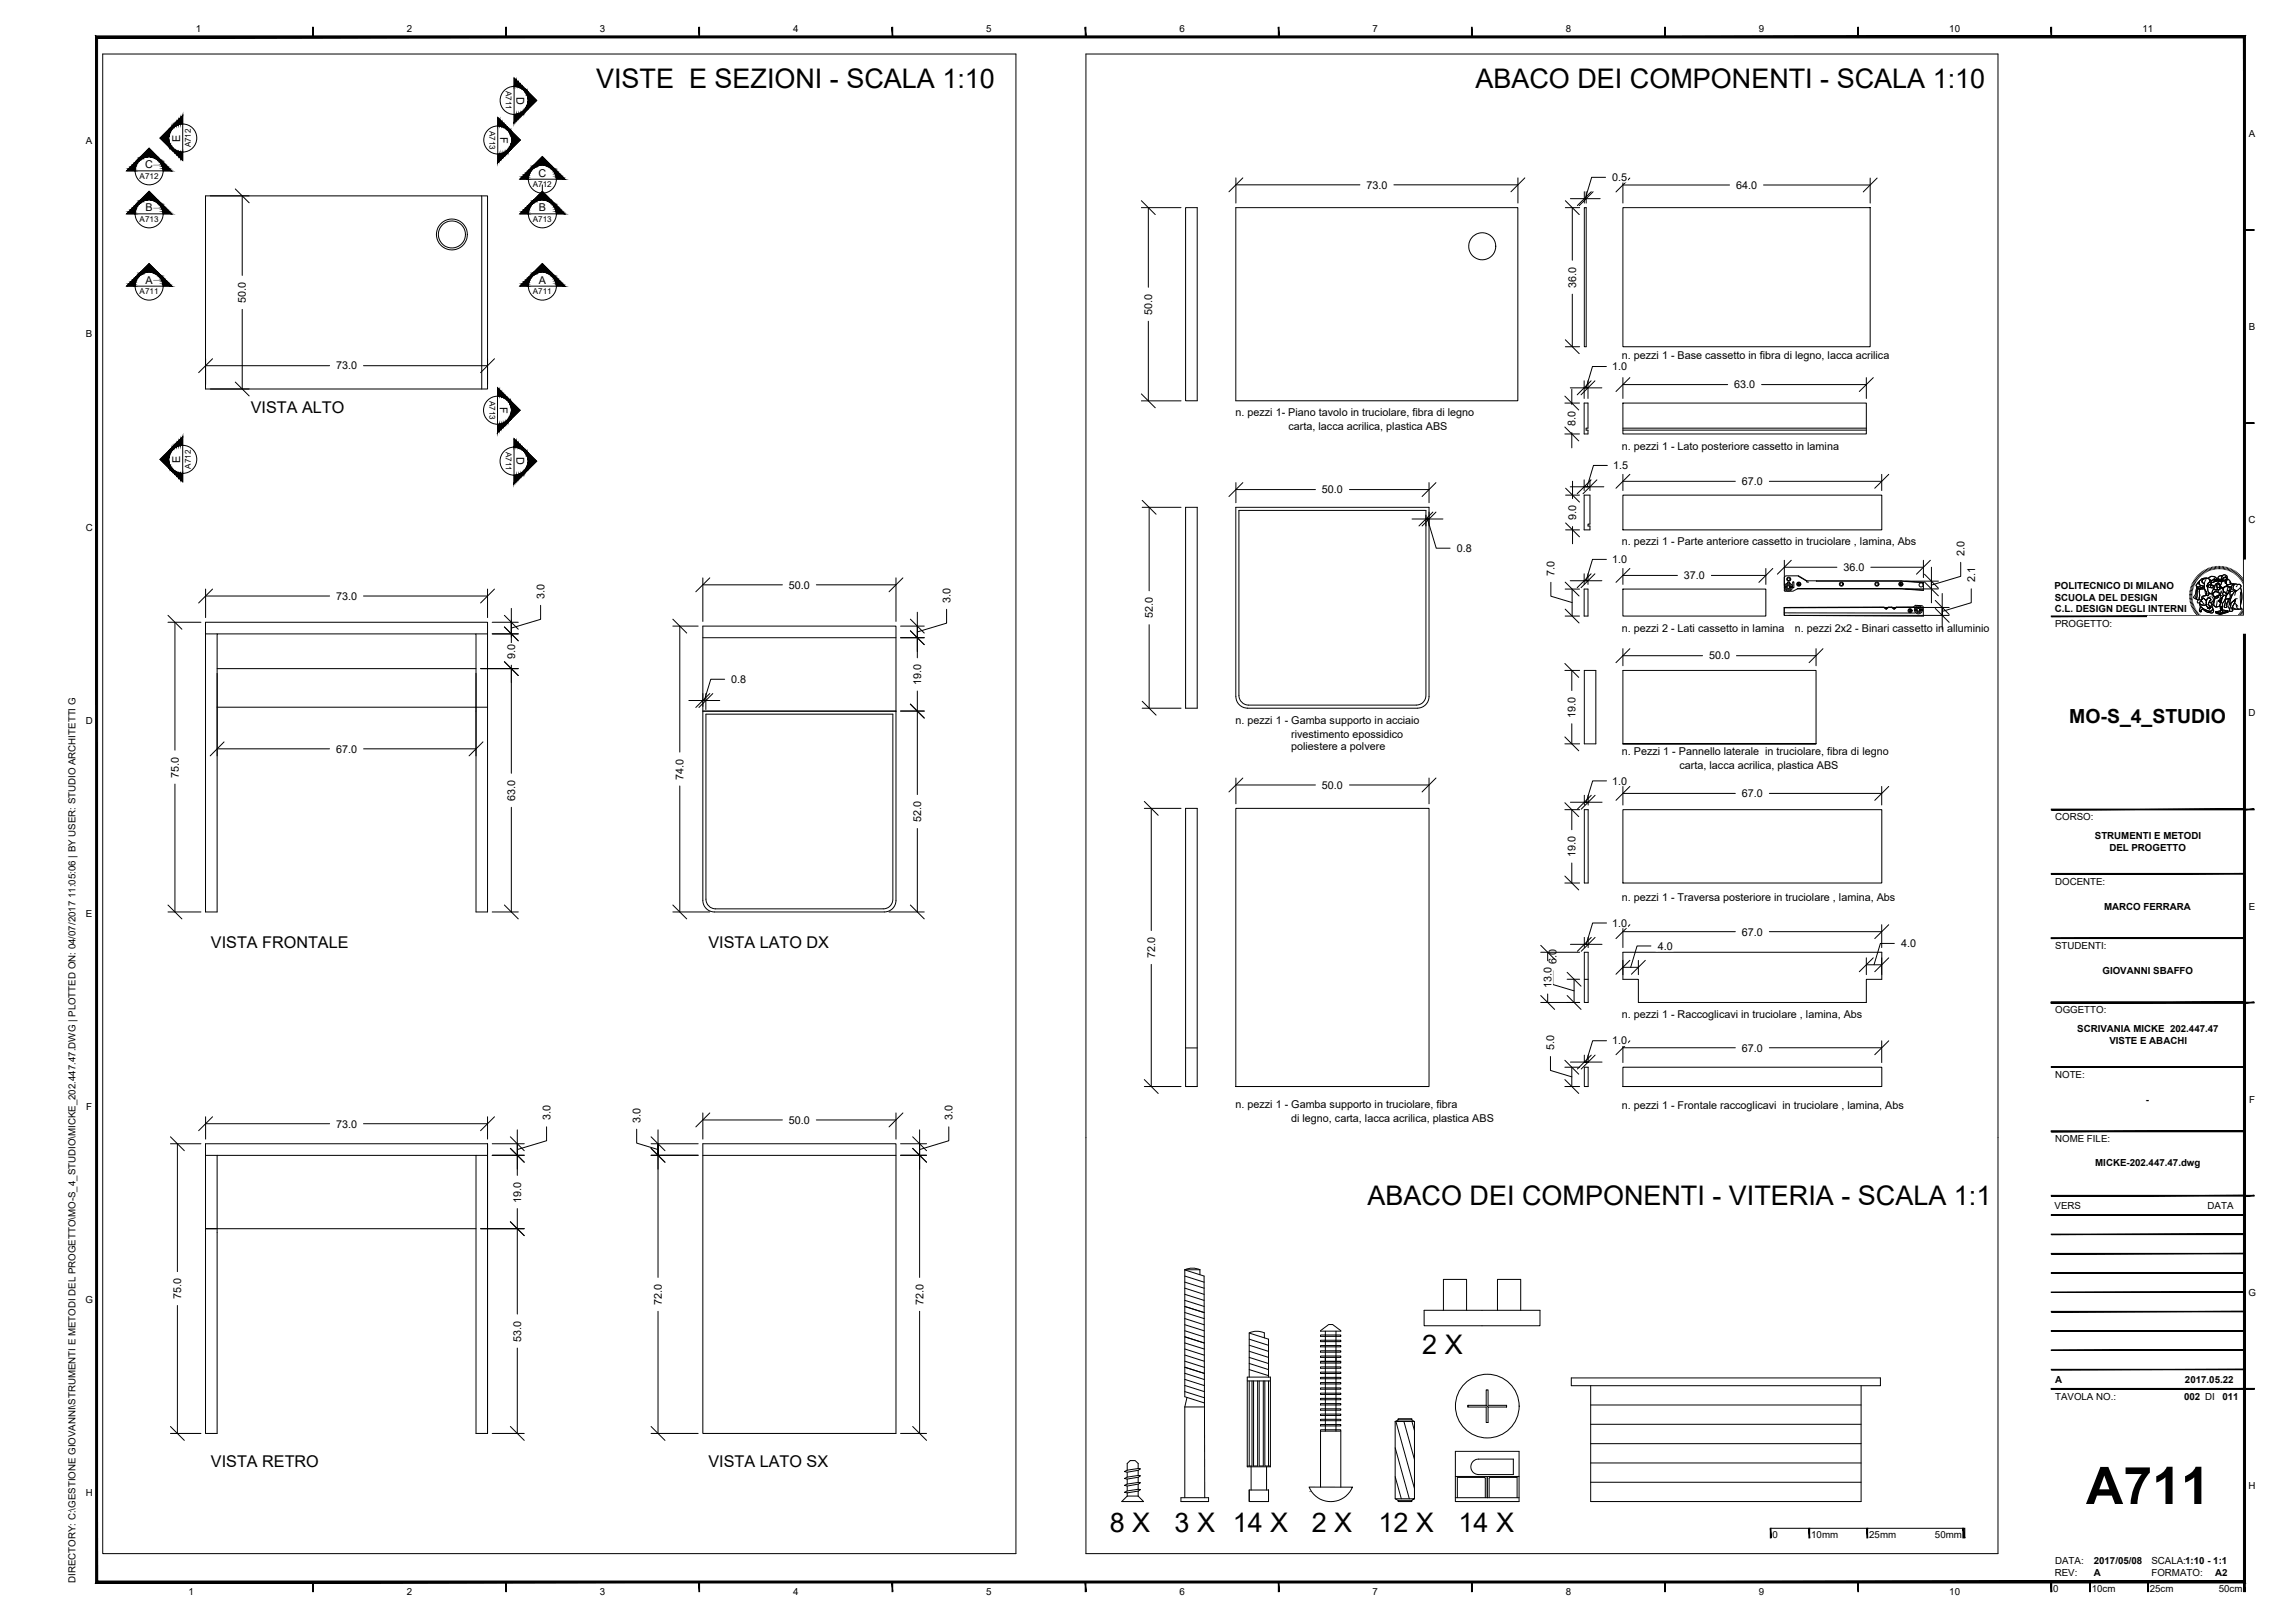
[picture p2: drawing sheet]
<svg xmlns="http://www.w3.org/2000/svg" width="594mm" height="420mm" viewBox="0 0 594 420" stroke-linecap="round" stroke-linejoin="round" font-family="sans-serif">
<defs><g id="words">
<text font-size="13.4" x="540" y="389.4">A711</text>
<g font-size="7">
<text x="154.3" y="22.7">VISTE E SEZIONI - SCALA 1:10</text>
<text x="381.9" y="22.7">ABACO DEI COMPONENTI - SCALA 1:10</text>
<text x="354" y="312">ABACO DEI COMPONENTI - VITERIA - SCALA 1:1</text>
<text x="368.1" y="350.6">2 X</text>
<text x="287.3" y="396.6">8 X</text>
<text x="304.1" y="396.6">3 X 14 X</text>
<text x="339.5" y="396.6">2 X</text>
<text x="356.8" y="396.6">12 X</text>
<text x="377.6" y="396.6">14 X</text>
</g>
<text font-size="5" x="535.7" y="187.3">MO-S_4_STUDIO</text>
<g font-size="4.2">
<text x="64.9" y="106.8">VISTA ALTO</text>
<text x="54.6" y="245.4">VISTA FRONTALE</text>
<text x="183.4" y="245.4">VISTA LATO DX</text>
<text x="54.6" y="379.7">VISTA RETRO</text>
<text x="183.4" y="379.7">VISTA LATO SX</text>
</g>
<g font-size="2.8">
<text x="133.7" y="25" transform="rotate(90 133.7 25)">D</text>
<text x="129.5" y="35.4" transform="rotate(90 129.5 35.4)">F</text>
<text x="46.7" y="36.7" transform="rotate(-90 46.7 36.7)">E</text>
<text x="37.6" y="43.6">C</text>
<text x="139.4" y="45.8">C</text>
<text x="417.3" y="46.9">0.5</text>
<text x="353.7" y="48.8">73.0</text>
<text x="449.4" y="48.9">64.0</text>
<text x="37.7" y="54.7">B</text>
<text x="139.5" y="54.7">B</text>
<text x="37.7" y="73.4">A</text>
<text x="139.5" y="73.4">A</text>
<text x="408" y="74.5" transform="rotate(-90 408 74.5)">36.0</text>
<text x="63.7" y="78.4" transform="rotate(-90 63.7 78.4)">50.0</text>
<text x="298.2" y="81.5" transform="rotate(-90 298.2 81.5)">50.0</text>
<text x="87" y="95.6">73.0</text>
<text x="417.3" y="95.9">1.0</text>
<text x="419.8" y="92.8">n. pezzi 1 - Base cassetto in fibra di legno, lacca acrilica</text>
<text x="448.9" y="100.6">63.0</text>
<text x="129.4" y="105.3" transform="rotate(90 129.4 105.3)">F</text>
<text x="319.8" y="107.8">n. pezzi 1- Piano tavolo in truciolare, fibra di legno</text>
<text x="333.6" y="111.4">carta, lacca acrilica, plastica ABS</text>
<text x="407.8" y="110.3" transform="rotate(-90 407.8 110.3)">8.0</text>
<text x="46.7" y="119.9" transform="rotate(-90 46.7 119.9)">E</text>
<text x="133.7" y="118.4" transform="rotate(90 133.7 118.4)">D</text>
<text x="419.8" y="116.5">n. pezzi 1 - Lato posteriore cassetto in lamina</text>
<text x="417.6" y="121.5">1.5</text>
<text x="450.9" y="125.6">67.0</text>
<text x="342.2" y="127.7">50.0</text>
<text x="408" y="134.6" transform="rotate(-90 408 134.6)">9.0</text>
<text x="377.1" y="142.9">0.8</text>
<text x="419.8" y="141.2">n. pezzi 1 - Parte anteriore cassetto in truciolare , lamina, Abs</text>
<text x="508.5" y="143.9" transform="rotate(-90 508.5 143.9)">2.0</text>
<text x="402.4" y="149.1" transform="rotate(-90 402.4 149.1)">7.0</text>
<text x="417.3" y="145.8">1.0</text>
<text x="435.9" y="149.9">37.0</text>
<text x="477.2" y="147.8">36.0</text>
<text x="87" y="155.3">73.0</text>
<text x="140.9" y="155" transform="rotate(-90 140.9 155)">3.0</text>
<text x="204.2" y="152.4">50.0</text>
<text x="511.3" y="150.7" transform="rotate(-90 511.3 150.7)">2.1</text>
<text x="246" y="156" transform="rotate(-90 246 156)">3.0</text>
<text x="298.5" y="160.1" transform="rotate(-90 298.5 160.1)">52.0</text>
<text x="419.8" y="163.5">n. pezzi 2 - Lati cassetto in lamina</text>
<text x="464.6" y="163.5">n. pezzi 2x2 - Binari cassetto in alluminio</text>
<text x="133.4" y="170.5" transform="rotate(-90 133.4 170.5)">9.0</text>
<text x="442.4" y="170.7">50.0</text>
<text x="189.3" y="176.8">0.8</text>
<text x="238.4" y="177.4" transform="rotate(-90 238.4 177.4)">19.0</text>
<text x="407.8" y="185.9" transform="rotate(-90 407.8 185.9)">19.0</text>
<text x="319.8" y="187.4">n. pezzi 1 - Gamba supporto in acciaio</text>
<text x="334.2" y="191">rivestimento epossidico</text>
<text x="87" y="194.9">67.0</text>
<text x="334.2" y="194.3">poliestere a polvere</text>
<text x="419.8" y="195.5">n. Pezzi 1 - Pannello laterale in truciolare, fibra di legno</text>
<text x="46.3" y="201.3" transform="rotate(-90 46.3 201.3)">75.0</text>
<text x="176.9" y="201.8" transform="rotate(-90 176.9 201.8)">74.0</text>
<text x="417.4" y="203.1">1.0</text>
<text x="434.8" y="199.2">carta, lacca acrilica, plastica ABS</text>
<text x="133.4" y="207.3" transform="rotate(-90 133.4 207.3)">63.0</text>
<text x="342.2" y="204.2">50.0</text>
<text x="450.9" y="206.4">67.0</text>
<text x="238.4" y="212.8" transform="rotate(-90 238.4 212.8)">52.0</text>
<text x="407.8" y="221.9" transform="rotate(-90 407.8 221.9)">19.0</text>
<text x="419.8" y="233.3">n. pezzi 1 - Traversa posteriore in truciolare , lamina, Abs</text>
<text x="417.4" y="239.9">1.0</text>
<text x="429.1" y="245.9">4.0</text>
<text x="450.9" y="242.2">67.0</text>
<text x="492.1" y="245.2">4.0</text>
<text x="299" y="248" transform="rotate(-90 299 248)">72.0</text>
<text x="402.9" y="249.6" transform="rotate(-90 402.9 249.6)">6.0</text>
<text x="401.6" y="255.8" transform="rotate(-90 401.6 255.8)">13.0</text>
<text x="419.8" y="263.6">n. pezzi 1 - Raccoglicavi in truciolare , lamina, Abs</text>
<text x="402.3" y="271.8" transform="rotate(-90 402.3 271.8)">5.0</text>
<text x="417.4" y="270.4">1.0</text>
<text x="450.9" y="272.2">67.0</text>
<text x="319.8" y="286.9">n. pezzi 1 - Gamba supporto in truciolare, fibra</text>
<text x="419.8" y="287">n. pezzi 1 - Frontale raccoglicavi in truciolare , lamina, Abs</text>
<text x="87" y="291.9">73.0</text>
<text x="142.5" y="290" transform="rotate(-90 142.5 290)">3.0</text>
<text x="165.8" y="290.7" transform="rotate(-90 165.8 290.7)">3.0</text>
<text x="204.2" y="290.9">50.0</text>
<text x="246.6" y="290" transform="rotate(-90 246.6 290)">3.0</text>
<text x="334.2" y="290.6">di legno, carta, lacca acrilica, plastica ABS</text>
<text x="134.9" y="311.4" transform="rotate(-90 134.9 311.4)">19.0</text>
<text x="46.9" y="336.3" transform="rotate(-90 46.9 336.3)">75.0</text>
<text x="171.3" y="337.8" transform="rotate(-90 171.3 337.8)">72.0</text>
<text x="239" y="337.8" transform="rotate(-90 239 337.8)">72.0</text>
<text x="134.9" y="347.3" transform="rotate(-90 134.9 347.3)">53.0</text>
</g>
<g font-size="2.5">
<text x="50.7" y="8.4">1</text>
<text x="105.3" y="8.4">2</text>
<text x="155.3" y="8.4">3</text>
<text x="205.3" y="8.4">4</text>
<text x="255.3" y="8.4">5</text>
<text x="305.3" y="8.4">6</text>
<text x="355.3" y="8.4">7</text>
<text x="405.3" y="8.4">8</text>
<text x="455.3" y="8.4">9</text>
<text x="504.6" y="8.4">10</text>
<text x="554.6" y="8.4">11</text>
<text x="582.1" y="35.4">A</text>
<text x="22.3" y="37.3">A</text>
<text x="22.3" y="87.3">B</text>
<text x="582.1" y="85.4">B</text>
<text x="22.2" y="137.3">C</text>
<text x="582.1" y="135.5">C</text>
<text x="531.8" y="152.5">POLITECNICO DI MILANO</text>
<text x="531.9" y="155.5">SCUOLA DEL DESIGN</text>
<text x="531.9" y="158.5">C.L. DESIGN DEGLI INTERNI</text>
<text x="532" y="162.3">PROGETTO:</text>
<text x="582.1" y="185.5">D</text>
<text x="22.2" y="187.3">D</text>
<text x="532" y="212.3">CORSO:</text>
<text x="542.3" y="217.3">STRUMENTI E METODI</text>
<text x="546" y="220.3">DEL PROGETTO</text>
<text x="532" y="229">DOCENTE:</text>
<text x="22.3" y="237.3">E</text>
<text x="544.7" y="235.5">MARCO FERRARA</text>
<text x="582.1" y="235.5">E</text>
<text x="532" y="245.7">STUDENTI:</text>
<text x="544.2" y="252.1">GIOVANNI SBAFFO</text>
<text x="532" y="262.3">OGGETTO:</text>
<text x="537.7" y="267.3">SCRIVANIA MICKE 202.447.47</text>
<text x="546" y="270.3">VISTE E ABACHI</text>
<text x="532" y="279">NOTE:</text>
<text x="22.3" y="287.3">F</text>
<text x="555.5" y="285.4">-</text>
<text x="582.2" y="285.4">F</text>
<text x="532" y="295.7">NOME FILE:</text>
<text x="542.4" y="301.9">MICKE-202.447.47.dwg</text>
<text x="531.9" y="312.9">VERS</text>
<text x="571.5" y="312.9">DATA</text>
<text x="582" y="335.4">G</text>
<text x="22.1" y="337.3">G</text>
<text x="532" y="357.9">A</text>
<text x="565.6" y="357.9">2017.05.22</text>
<text x="532" y="362.5">TAVOLA NO.:</text>
<text x="565.4" y="362.5">002 DI</text>
<text x="575.3" y="362.5">011</text>
<text x="22.2" y="387.3">H</text>
<text x="582.1" y="385.4">H</text>
<text x="458.9" y="398.1">0</text>
<text x="468.8" y="398.1">10mm</text>
<text x="483.9" y="398.1">25mm</text>
<text x="500.9" y="398.1">50mm</text>
<text x="531.9" y="407.9">REV:</text>
<text x="532" y="405">DATA:</text>
<text x="542" y="407.9">A</text>
<text x="542" y="404.9">2017/05/08</text>
<text x="556.9" y="405">SCALA:1:10 - 1:1</text>
<text x="556.9" y="407.9">FORMATO:</text>
<text x="573.4" y="407.9">A2</text>
<text x="19.5" y="409.8" transform="rotate(-90 19.5 409.8)">DIRECTORY: C:\GESTIONE GIOVANNI\STRUMENTI E METODI DEL PROGETTO\MO-S_4_STUDIO\MICKE_202.447.47.DWG | PLOTTED ON: 04/07/2017 11:05:06 | BY USER: STUDIO ARCHITETTI G</text>
<text x="48.8" y="412.9">1</text>
<text x="105.3" y="412.9">2</text>
<text x="155.3" y="412.9">3</text>
<text x="205.3" y="412.9">4</text>
<text x="255.3" y="412.9">5</text>
<text x="305.3" y="412.9">6</text>
<text x="355.3" y="412.9">7</text>
<text x="405.3" y="412.9">8</text>
<text x="455.3" y="412.9">9</text>
<text x="504.6" y="412.9">10</text>
<text x="531.5" y="412">0</text>
<text x="541.5" y="412">10cm</text>
<text x="556.5" y="412">25cm</text>
<text x="574.3" y="412">50cm</text>
</g>
<g font-size="2.1">
<text x="131" y="23.6" transform="rotate(90 131 23.6)">A711</text>
<text x="126.7" y="33.8" transform="rotate(90 126.7 33.8)">A713</text>
<text x="49.4" y="38.2" transform="rotate(-90 49.4 38.2)">A712</text>
<text x="36.1" y="46.3">A712</text>
<text x="137.9" y="48.5">A712</text>
<text x="36.1" y="57.5">A713</text>
<text x="137.9" y="57.5">A713</text>
<text x="36.1" y="76.2">A711</text>
<text x="137.9" y="76.2">A711</text>
<text x="126.7" y="103.8" transform="rotate(90 126.7 103.8)">A713</text>
<text x="131" y="117" transform="rotate(90 131 117)">A711</text>
<text x="49.4" y="121.4" transform="rotate(-90 49.4 121.4)">A712</text>
</g>
</g></defs>
<!-- layer: A-FURN -->
<g fill="none" stroke="#000" stroke-width=".26">
<path d="M53.2 50.7h73v50h-73zM124.7 50.7v50M306.9 53.8h3v50h-3zM319.9 53.8h73v50h-73zM410.1 53.8h.5v36h-.5zM420.1 53.8h64v36h-64zM410.1 104.3h1v6.5h-.5v.6h.5v.9h-1zM420.1 104.3h63v8h-63zM420.1 110.8h63M420.1 111.4h63M306.9 131.3h3v52h-3zM320.7 132.1h48.4v47.9a2.51 2.51 0 0 1-2.5 2.5h-43.4a2.51 2.51 0 0 1-2.5-2.5z"/>
<path d="M410.1 128.2h1.5v7.5h-.5v.5h.5v1h-1.5zM420.1 128.2h67v9h-67zM410.1 152.5h1v7h-1zM420.1 152.5h37v7h-37zM461.9 158.7h33.8M461.9 157.3v2M461.9 149.3l.5-.2h3.1l2.2 1.3h24.4l5.8 .3v2.1l-5.9-.3h-26.7a3.9 3.9 0 0 1-3.3 .5zM462.7 151.1v-.4h.6v.4M464.1 150.6l.3 .1-.1 1.5-.2-.1zM465.3 152.4h26.7l5.9 .4M465.4 151.2h.2zM465.5 149.2l2.2 1.2v.3h.5"/>
<path d="M465.6 151.2h.3h-.3v.2zM465.6 151v.2zM465.6 151.2h.1M470.2 150.4h21.9l5.8 .4M491.8 151.2h.2zM492 151.2v-.2l.1 .2M492 151.2h.1M492.1 151.2h.2h-.2v.2l-.1-.2M495.4 157.1l.4-.4 1.9 .2 .2 2.6-36-.2v-2M495.4 157.1l-4.5 .1-.6 .4-.6-.4h-.9l-.5 .4-.6-.4-25.8 .1M495.4 157.1l-4.5 .2-.6 .5-.6-.5h-.9l-.5 .5-.7-.5h-25.7M53.2 161.1h73v75h-3v-72h-67v72h-3z"/>
<path d="M53.2 164.1h3M56.2 173.1h67M123.2 164.1h3M181.9 165.1h50M410.1 173.6h3v19h-3zM56.2 183.1h70M181.9 184.1h50M231.9 184.1v-22h-50v71a2.99 2.99 0 0 0 3 3M231.9 184.1v49a2.99 2.99 0 0 1-3 3M319.9 180.3v-49h50v49M319.9 180.3a3 3 0 0 0 3 3h44a2.99 2.99 0 0 0 3-3M420.1 192.6v-19h50v19h-50h50"/>
<path d="M306.9 209.3h3v72h-3zM319.9 209.3h50v72h-50zM410.1 209.6h1v19h-1zM420.1 209.6h67v19h-67zM184.9 236.1h44M185.2 235.3h43.4a2.47 2.47 0 0 0 2.5-2.5v-47.9h-48.4v47.9a2.51 2.51 0 0 0 2.5 2.5M410.1 246.5h1v13h-1zM410.1 253.5h1M420.1 246.5h67v7h-4v6h-59v-6h-4zM306.9 271.3h3M410.1 276.3h1v5h-1zM420.1 276.3h67v5h-67z"/>
<path d="M53.2 299.1h73M56.2 299.1v72h-3v-75h73v75h-3v-72M181.9 296.1h50v75h-50zM181.9 299.1h50M53.2 318.1h70M306.7 338.2l5 1.6M306.7 336.6l5 1.6M306.7 335.1l5 1.5M306.7 333.5l5 1.6M306.7 331.9l5 1.6M306.7 330.3l5 1.6M306.7 339.8l5 1.6"/>
<path d="M310.6 330v-1.3h-3.9v32.9l5 1.6M310.6 328.7l-1.6-.4-1.2 .1-1.1 .3 5 1.6 .2 57.4M368.6 339.2h30v4h-30zM373.6 339.2v-8h6v8M387.6 339.2v-8h6v8M306.7 344.5l5 1.6M306.7 341.3l5 1.7M306.7 346.1l5 1.6M306.7 342.9l5 1.6M306.7 353.9l5.1 1.7M306.7 352.4l5.1 1.6M306.7 350.8l5 1.6"/>
<path d="M306.7 349.2l5 1.6M306.7 347.7l5 1.5M306.7 358.7l5.1 1.6M306.7 357.1l5.1 1.6M306.7 355.5l5.1 1.6M322.9 356.5h6v23.2h-6zM322.9 357.5h6M323.4 354.6l5 1.5M323.4 353l5 1.6M323.4 351.4l5 1.6M323.4 349.8l5 1.6M323.4 348.2l5 1.6"/>
<path d="M323.4 346.7l5 1.6M323.4 356.5v-11.4l5 1.6v9.8M323.4 357.5v22M323.4 345.1l1.6-.5 1.7 .2 .6 .3v1.2M324.1 357.5v22h-1.2M324.5 357.5v22h1.1v-22M326 357.5v22h1v-22M327.4 357.5v22h1.5M328.4 357.5v22M341.8 359.3h5.3v.3h-5.3zM341.8 357.9h5.3v.4h-5.3zM341.8 356.6h5.3v.3h-5.3z"/>
<path d="M341.8 355.2h5.3v.4h-5.3zM341.8 353.9h5.3v.3h-5.3zM341.8 352.5h5.3v.4h-5.3zM341.8 344.5l2.1-1.6h1.1l2.1 1.7zM341.8 351h5.3v.4h-5.3zM341.8 349.7h5.3v.3h-5.3zM341.8 348.3h5.3v.4h-5.3zM341.8 347h5.3v.3h-5.3zM341.8 345.6h5.3v.4h-5.3zM341.8 352.4h1.3M343.1 351.4v19.1M343.1 351.4v1h4"/>
<path d="M343.1 344.6v6.8M345.8 344.6v25.9M406.7 356.7h80.1v2h-80.1zM411.8 358.7v30h70v-30M295.7 378.1h.1M306.7 364.2v23.5M306.7 360.2l5.1 1.7v2.3h-5.1M307.3 361.8l-.6 2.4M323.9 379.7v6M327.9 379.7v6M341.8 370.1h5.3v.4h-5.3zM341.8 368.8h5.3v.3h-5.3z"/>
<path d="M341.8 367.4h5.3v.4h-5.3zM341.8 366.1h5.3v.3h-5.3zM341.8 364.7h5.3v.4h-5.3zM341.8 363.4h5.3v.3h-5.3zM341.8 362h5.3v.4h-5.3zM341.8 360.7h5.3v.3h-5.3zM341.8 370.5v14.5M347.1 370.5v14.5M361.2 368v20l.7 .4M361.2 368h4.9v20M361.2 374.8l3.6 13.2M361.3 368l4.8 17.4"/>
<path d="M361.9 367.6v-.3h3.6v.3h-3.6l-.7 .4M363.4 368l2.7 9.9M365.5 367.6l.6 .4M365.5 368l.6 2.4M376.7 375.7h16.5v13h-16.5zM380 363.8v.5M381.2 378.4l1.2-.6 9.3-.1v4h-9a2.02 2.02 0 0 1-1.8-1.1 2.02 2.02 0 0 1 .3-2.2zM384.7 363.8v-4h.5v4h4.8v.5M384.7 363.8h-4.7v.5h4.7v4h.5v-4h4.8M384.7 363.8l.5 .5M390 363.8v.5M411.8 363.7h70"/>
<path d="M411.8 368.7h70M411.8 373.7h70M411.8 378.7h70M291.8 380.6l-.7 .4 .7 .1v1.3l-.7 .3 .7 .2v1.3l-.7 .3 .7 .2v1.3l-.7 .3 .7 .2M291.8 387.3l-1.4 1.4h5.6l-1.4-1.4M291.8 386.5v.8M291.8 387.3h2.8M294.6 380.2l.6 .1-.6 .3v1.4M294.6 382l.6 .1-.6 .3v1.4M294.6 383.8l.6 .1-.6 .3v1.3M294.6 385.5l.6 .1-.6 .4M294.6 380.2v-1.3l-.8-.8h-1.2l-.8 .8v1.7"/>
<path d="M294.6 386v1.3M294.6 386l-2.8 .5M294.6 385.5l-2.8 .5M294.6 380.6l-2.8 .5M294.6 380.2l-2.8 .4M294.6 382.4l-2.8 .5M294.6 382l-2.8 .4M294.6 384.2l-2.8 .5M294.6 383.8l-2.8 .4M305.7 387.7h7.2v1h-7.2zM323.4 385.7v3h5v-3M323.4 385.7h5"/>
<path d="M323.4 385.7v3M328.4 385.7v3M338.9 385h11.2a6.1 6.1 0 0 1-5.6 3.7 6.1 6.1 0 0 1-5.6-3.7zM339.1 386.1v.1M361.2 388h4.9l-.6 .4M361.2 382.3l1.5 5.7M361.9 388.4h3.6v.3h-3.6zM376.7 382.2l8.2 .1 .1 5.4 .1-5.4 8.1-.1M376.7 387.7h16.5M377.2 387.7v-5.2h7.2l.1 5.2M385.5 387.7v-5.1l.1-.1h7.1v5.2M411.8 383.7h70"/>
<circle cx="117" cy="60.7" r="4"/>
<circle cx="117" cy="60.7" r="3.5"/>
<circle cx="383.7" cy="63.7" r="3.5"/>
<circle cx="462.9" cy="152" r="1.05"/>
<circle cx="462.9" cy="152" r=".78"/>
<circle cx="462.9" cy="152" r=".54"/>
<circle cx="463" cy="152" r=".35"/>
<circle cx="463" cy="149.9" r=".54"/>
<circle cx="463" cy="149.9" r=".35"/>
<circle cx="465.6" cy="151.2" r=".53"/>
<circle cx="465.6" cy="151.2" r=".41"/>
<circle cx="476.7" cy="151.2" r=".52"/>
<circle cx="476.7" cy="151.2" r=".35"/>
<circle cx="485.8" cy="151.2" r=".35"/>
<circle cx="485.8" cy="151.2" r=".53"/>
<circle cx="492.1" cy="151.2" r=".52"/>
<circle cx="492.1" cy="151.2" r=".41"/>
<circle cx="494.4" cy="158.1" r=".35"/>
<circle cx="494.4" cy="158.1" r=".24"/>
<circle cx="494.4" cy="158.1" r=".53"/>
<circle cx="496.6" cy="157.9" r="1.05"/>
<circle cx="496.6" cy="157.9" r=".78"/>
<circle cx="496.6" cy="157.9" r=".54"/>
<circle cx="496.6" cy="157.9" r=".35"/>
<circle cx="497.3" cy="151.4" r=".53"/>
<circle cx="385" cy="364" r="8.2"/>
</g>
<!-- layer: QUOTE -->
<g fill="none" stroke="#000" stroke-width=".26">
<path d="M26.6 14h236.4v388.2h-236.4zM281.1 14h236.1v388.2h-236.1zM54.4 50.7h10.1M62.7 50.7v20.6M295.5 53.8h10.2M297.3 53.8v20.6M319.9 46.1v6.5M319.9 47.9h32.1M360.8 47.9h32.1M392.9 46.1v6.5M405.2 53.8h3.7M406.5 51.4h3.6"/>
<path d="M407 53.8v13.6M410.1 51.4h.5h-.5M410.1 49.6v3M410.6 49.6v3M410.6 51.4h3.6M415.6 45.9h-3.6l-1.6 5.5M420.1 46.1v6.5M420.1 47.9h27.6M456.5 47.9h27.6M484.1 46.1v6.5M407 76.2v13.6M53.2 92.9v6.6"/>
<path d="M53.2 94.7h32.1M62.7 80.1v20.6M94.1 94.7h32.1M126.2 92.9v6.6M297.3 83.2v20.6M405.2 89.8h3.7M410.1 98.6v4.6M411.1 98.6v4.6M415.8 94.9h-3.6l-1.6 5.5M420.1 97.8v5.4M420.1 99.6h27.1M456 99.6h27.1"/>
<path d="M483.1 97.8v5.4M54.4 100.7h10.1M295.5 103.8h10.2M405.1 104.3h3.8M405.1 112.3h3.8M406.5 100.4h3.6M406.9 100.7v4M406.9 112v3.9M410.1 100.4h1h-1M411.1 100.4h3.6M295.7 131.3h10M297.5 131.3v21.6"/>
<path d="M319.9 124.9v5.2M319.9 126.7h20.6M349.3 126.7h20.6M365.5 134.4h3.6M369.1 134.4h.8h-.8M369.1 133.3v2.9M369.5 134.4l2.3 7.5h3.6M369.9 124.9v5.2M369.9 132.5v3.7M369.9 134.4h3.6M405.3 128.2h3.6M405.3 137.2h3.6"/>
<path d="M406.5 126h3.6M407.1 124.6v4.5M407.1 136.3v4.5M410.1 126h1.5h-1.5M410.1 124.2v2.8M411.6 124.2v2.8M411.6 126h3.6M416.1 120.5h-3.6l-1.7 5.5M420.1 122.8v4.2M420.1 124.6h29.1M458 124.6h29.1M487.1 122.8v4.2"/>
<path d="M53.2 152.5v7.4M53.2 154.3h32.1M94.1 154.3h32.1M126.2 152.5v7.4M132.4 157.5v10.2M139.9 156.7v3.6l-7.5 2.3M181.9 149.6v11.3M181.9 151.4h20.6M211.3 151.4h20.6M231.9 149.6v11.3M237.5 158.5v3.6M245 157.7v3.6l-7.5 2.3"/>
<path d="M401.5 150.7v3.6l5.5 1.7M405.2 152.5h3.7M405.2 159.5h3.7M406.5 150.3h3.6M407 152.5v7M410.1 150.3h1h-1M410.1 148.5v2.8M411.1 148.5v2.8M411.1 150.3h3.6M415.8 144.8h-3.6l-1.6 5.5M420.1 147.2v4.1M420.1 149h14.1"/>
<path d="M443 149h14.1M457.1 147.2v4.1M461.9 145v6.7M461.9 146.8h13.6M463.1 157.3h41.5M463.1 159.3h41.5M484.3 146.8h13.6M493.3 152.5h8.5M493.3 150.4h8.5M497.9 145v4.5M500 152.5v-2.1v2.1M500 146.8v3.6"/>
<path d="M500 152.5v3.6M502.8 157.3v2v-2M502.8 153.6v3.7M502.8 159.3v3.6M507.5 145.6v3.6l-7.5 2.3M510.3 152.4v3.6l-7.5 2.3M43.5 161.1h8.5M45.3 161.1v33.1M56.2 174.3v21.4M123.2 174.3v21.4M124.4 173.1h9.8M127.4 161.1h6.8"/>
<path d="M127.4 164.1h6.8M132.4 161.1v3v-3M132.4 172.2v28M174.2 162.1h6.5M176 162.1v32.6M181.9 179.5v3.4M182.7 179.5v4.2M187.6 175.8h-3.6l-1.7 5.5M233.1 162.1h6.2M233.1 165.1h6.2M237.5 162.1v3v-3M237.5 165.1v5.2"/>
<path d="M237.5 178.9v26.8M297.5 161.7v21.6M405.1 173.6h3.8M406.9 173.6v5.2M420.1 167.9v4.5M420.1 169.7h20.6M449.5 169.7h20.6M470.1 167.9v4.5M56.2 193.9h29.1M94.1 193.9h29.1M178.3 181.3h3.6M182.7 181.3h-.8h.8"/>
<path d="M182.7 181.3h3.6M233.1 184.1h6.2M295.7 183.3h10M405.1 192.6h3.8M406.9 187.4v5.2M45.3 203v33.1M132.4 209v27.1M176 203.5v32.6M237.5 214.5v21.6M296.2 209.3h9.5M298 209.3v31.6M319.9 201.4v6.7"/>
<path d="M319.9 203.2h20.6M349.3 203.2h20.6M369.9 201.4v6.7M405.1 209.6h3.8M406.5 207.7h3.6M406.9 209.6v5.2M410.1 207.7h1h-1M410.1 205.9v2.5M411.1 205.9v2.5M411.1 207.7h3.6M415.9 202.2h-3.6l-1.7 5.5M420.1 203.6v4.8"/>
<path d="M420.1 205.4h29.1M458 205.4h29.1M487.1 203.6v4.8M43.5 236.1h8.5M127.4 236.1h6.8M174.2 236.1h9.5M230.1 236.1h9.2M405.1 228.6h3.8M406.9 223.4v5.2M415.9 238.9h-3.6l-1.7 5.6M420.1 239.4v5.9M487.1 239.4v5.9"/>
<path d="M298 249.7v31.6M398.8 259.5h10.1M398.8 246.5h10.1M400.6 246.5v2.2M400.6 257.3v2.2M401.9 251.3v3.6l5.6 1.6M405.7 253.5h3.2M406.5 244.5h3.6M407.5 253.5v6M410.1 244.5h1h-1M410.1 242.7v2.6M411.1 242.7v2.6"/>
<path d="M411.1 244.5h3.6M420.1 248.6v3.7M420.1 241.2h29.1M420.1 250.4h4M424.1 248.6v3.7M427.4 244.9h-3.6l-1.7 5.5M458 241.2h29.1M483.1 248v4.3M483.1 249.8h4M487.1 248v4.3M490.4 244.2h-3.6l-1.7 5.6M401.3 273.5v3.6l5.6 1.7"/>
<path d="M405.1 276.3h3.8M406.5 274.9h3.6M406.9 276.3v5M410.1 274.9h1h-1M410.1 273.1v2M411.1 273.1v2M411.1 274.9h3.6M415.9 269.4h-3.6l-1.7 5.5M420.1 269.4v5.7M420.1 271.2h29.1M458 271.2h29.1M487.1 269.4v5.7"/>
<path d="M44.1 296.1h7.9M45.9 296.1v33.1M53.2 289.1v5.8M53.2 290.9h32.1M94.1 290.9h32.1M126.2 289.1v5.8M127.4 296.1h8.3M127.4 299.1h8.3M133.9 296.1v3v-3M133.9 292.5v3.6M133.9 299.1v5.2M141.5 291.7v3.6l-7.6 2.3"/>
<path d="M164.8 292.3v3.6l5.5 1.7M168.5 296.1h12.2M168.5 299.1h12.2M170.3 296.1v3v-3M170.3 292.5v3.6M170.3 299.1v31.6M181.9 288.1v6.8M181.9 289.9h20.6M211.3 289.9h20.6M231.9 288.1v6.8M233.1 296.1h6.7M233.1 299.1h6.7"/>
<path d="M238 296.1v3v-3M238 292.5v3.6M238 299.1v31.6M245.6 291.7v3.6l-7.6 2.3M296.2 281.3h9.5M405.1 281.3h3.8M124.4 318.1h11.3M133.9 312.9v27.3M45.9 338v33.1M170.3 339.5v31.6M238 339.5v31.6M133.9 349v22.1"/>
<path d="M44.1 371.1h7.9M127.4 371.1h8.3M168.5 371.1h12.2M233.1 371.1h6.7"/>
</g>
<!-- layer: 0 -->
<g fill="none" stroke="#000" stroke-width=".26">
<path d="M60.9 48.9l3.6 3.6M295.5 52l3.5 3.6M321.7 46.1l-3.6 3.5M394.7 46.1l-3.6 3.5M405.2 52l3.6 3.6M411.9 49.6l-3.6 3.6M412.4 49.6l-3.6 3.6M421.9 46.1l-3.6 3.6M485.9 46.1l-3.6 3.6M55 92.9l-3.6 3.6M60.9 98.9l3.6 3.6M128 92.9l-3.6 3.6"/>
<path d="M405.2 88l3.6 3.6M411.9 98.6l-3.6 3.6M412.9 98.6l-3.6 3.6M421.9 97.8l-3.6 3.6M484.9 97.8l-3.6 3.6M295.5 102l3.5 3.6M405.1 102.5l3.6 3.6M405.1 110.5l3.6 3.6M295.7 129.5l3.6 3.6M321.7 124.9l-3.6 3.6M370.9 132.6l-3.6 3.6M371.7 124.9l-3.6 3.6"/>
<path d="M371.7 132.6l-3.6 3.6M405.3 126.4l3.6 3.6M405.3 135.4l3.6 3.6M411.9 124.2l-3.6 3.6M413.4 124.2l-3.6 3.6M421.9 122.8l-3.6 3.6M488.9 122.8l-3.6 3.6M43.5 159.3l3.6 3.6M55 152.5l-3.6 3.6M128 152.5l-3.6 3.6M130.6 159.3l3.6 3.6M183.7 149.6l-3.6 3.6"/>
<path d="M233.7 149.6l-3.6 3.6M405.2 150.7l3.6 3.6M405.2 157.7l3.6 3.6M411.9 148.5l-3.6 3.6M412.9 148.5l-3.6 3.6M421.9 147.2l-3.6 3.6M458.9 147.2l-3.6 3.6M463.7 145l-3.6 3.6M498.2 150.7l3.6 3.6M498.2 148.6l3.6 3.7M499.7 145l-3.6 3.6M501 155.4l3.6 3.7"/>
<path d="M501 157.5l3.6 3.6M130.6 162.3l3.6 3.6M130.6 171.3l3.6 3.6M174.2 160.3l3.6 3.6M183.7 179.5l-3.6 3.6M184.5 179.5l-3.6 3.6M235.7 160.3l3.6 3.6M235.7 163.3l3.6 3.6M405.1 171.8l3.6 3.6M421.9 167.9l-3.6 3.6M471.9 167.9l-3.6 3.6M58 192.1l-3.6 3.6"/>
<path d="M125 192.1l-3.6 3.6M235.7 182.3l3.6 3.6M295.7 181.5l3.6 3.6M405.1 190.8l3.6 3.6M296.2 207.5l3.6 3.6M321.7 201.4l-3.6 3.6M371.7 201.4l-3.6 3.6M405.1 207.8l3.6 3.6M411.9 205.9l-3.6 3.6M412.9 205.9l-3.6 3.6M421.9 203.6l-3.6 3.6M488.9 203.6l-3.6 3.6"/>
<path d="M43.5 234.3l3.6 3.6M130.6 234.3l3.6 3.6M174.2 234.3l3.6 3.6M235.7 234.3l3.6 3.6M405.1 226.8l3.6 3.6M421.9 239.4l-3.6 3.6M488.9 239.4l-3.6 3.6M398.8 257.7l3.6 3.6M398.8 244.7l3.6 3.6M405.7 251.7l3.6 3.6M405.7 257.7l3.6 3.6M411.9 242.7l-3.6 3.6"/>
<path d="M412.9 242.7l-3.6 3.6M421.9 248.6l-3.6 3.6M425.9 248.6l-3.6 3.6M484.9 248l-3.6 3.6M488.9 248l-3.6 3.6M296.2 279.5l3.6 3.6M405.1 274.5l3.6 3.6M405.1 279.5l3.6 3.6M411.9 273.1l-3.6 3.6M412.9 273.1l-3.6 3.6M421.9 269.4l-3.6 3.6M488.9 269.4l-3.6 3.6"/>
<path d="M44.1 294.3l3.6 3.6M55 289.1l-3.6 3.6M128 289.1l-3.6 3.6M132.1 294.3l3.6 3.6M132.1 297.3l3.6 3.6M168.5 294.3l3.6 3.6M168.5 297.3l3.6 3.6M183.7 288.1l-3.6 3.6M233.7 288.1l-3.6 3.6M236.2 294.3l3.6 3.6M236.2 297.3l3.6 3.6M132.1 316.3l3.6 3.6"/>
<path d="M44.1 369.3l3.6 3.6M132.1 369.3l3.6 3.6M168.5 369.3l3.6 3.6M236.2 369.3l3.6 3.6"/>
</g>
<!-- layer: QUOTE -->
<g fill="#fff" stroke="#fff" stroke-width=".26">
<path d="M86.9 153.1v2.4l5.6-2.4zM86.9 155.5l5.6-2.4v2.4z"/>
<path d="M44.1 195.8v5.6h2.4zM44.1 195.8h2.4v5.6z"/>
<path d="M86.9 289.7v2.4l5.6-2.4zM86.9 292.1l5.6-2.4v2.4z"/>
<path d="M44.7 330.8v5.6h2.4zM44.7 330.8h2.4v5.6z"/>
<path d="M138.7 151.1v4h2.5zM138.7 151.1h2.5v4z"/>
<path d="M131.2 166.6v4h2.4zM131.2 166.6h2.4v4z"/>
<path d="M131.2 201.8v5.6h2.4zM131.2 201.8h2.4v5.6z"/>
<path d="M86.9 192.7v2.4l5.6-2.4zM86.9 195.1l5.6-2.4v2.4z"/>
<path d="M243.8 152.1v4h2.4zM243.8 152.1h2.4v4z"/>
<path d="M236.2 171.9v5.4h2.5zM236.2 171.9h2.5v5.4z"/>
<path d="M236.2 207.3v5.6h2.5zM236.2 207.3h2.5v5.6z"/>
<path d="M204.1 288.7v2.4l5.6-2.4zM204.1 291.1l5.6-2.4v2.4z"/>
<path d="M244.4 286.1v4h2.4zM244.4 286.1h2.4v4z"/>
<path d="M236.8 332.3v5.6h2.5zM236.8 332.3h2.5v5.6z"/>
<path d="M189.2 174.6v2.5l4-2.5zM189.2 177.1l4-2.5v2.5z"/>
<path d="M140.3 286.1v4h2.4zM140.3 286.1h2.4v4z"/>
<path d="M132.7 305.9v5.4h2.4zM132.7 305.9h2.4v5.4z"/>
<path d="M132.7 341.8v5.6h2.4zM132.7 341.8h2.4v5.6z"/>
<path d="M163.6 286.7v4h2.4zM163.6 286.7h2.4v4z"/>
<path d="M169.1 332.3v5.6h2.5zM169.1 332.3h2.5v5.6z"/>
<path d="M353.6 46.6v2.5l5.6-2.5zM353.6 49.1l5.6-2.5v2.5z"/>
<path d="M296 76v5.5h2.5zM296 76h2.5v5.5z"/>
<path d="M296.2 154.6v5.5h2.5zM296.2 154.6h2.5v5.5z"/>
<path d="M296.8 242.5v5.6h2.4zM296.8 242.5h2.4v5.6z"/>
<path d="M405.8 69v5.6h2.4zM405.8 69h2.4v5.6z"/>
<path d="M449.3 46.7v2.4l5.6-2.4zM449.3 49.1l5.6-2.4v2.4z"/>
<path d="M342.1 125.5v2.5l5.6-2.5zM342.1 128l5.6-2.5v2.5z"/>
<path d="M377 140.7v2.4l4-2.4zM377 143.1l4-2.4v2.4z"/>
<path d="M342.1 202v2.4l5.6-2.4zM342.1 204.4l5.6-2.4v2.4z"/>
<path d="M405.6 106.3v4.1h2.5zM405.6 106.3h2.5v4.1z"/>
<path d="M405.8 130.7v4h2.5zM405.8 130.7h2.5v4z"/>
<path d="M400.2 145.1v4h2.5zM400.2 145.1h2.5v4z"/>
<path d="M405.6 180.4v5.4h2.5zM405.6 180.4h2.5v5.4z"/>
<path d="M405.6 216.4v5.4h2.5zM405.6 216.4h2.5v5.4z"/>
<path d="M400.1 267.9v4h2.5zM400.1 267.9h2.5v4z"/>
<path d="M448.8 98.4v2.4l5.6-2.4zM448.8 100.8l5.6-2.4v2.4z"/>
<path d="M450.8 123.4v2.4l5.6-2.4zM450.8 125.8l5.6-2.4v2.4z"/>
<path d="M435.8 147.7v2.5l5.6-2.5zM435.8 150.2l5.6-2.5v2.5z"/>
<path d="M442.3 168.5v2.5l5.6-2.5zM442.3 171l5.6-2.5v2.5z"/>
<path d="M450.8 204.2v2.4l5.6-2.4zM450.8 206.6l5.6-2.4v2.4z"/>
<path d="M450.8 240v2.4l5.6-2.4zM450.8 242.4l5.6-2.4v2.4z"/>
<path d="M450.8 270v2.5l5.6-2.5zM450.8 272.5l5.6-2.5v2.5z"/>
<path d="M417.2 44.7v2.4l4.1-2.4zM417.2 47.1l4.1-2.4v2.4z"/>
<path d="M417.4 93.7v2.4l3.9-2.4zM417.4 96.1l3.9-2.4v2.4z"/>
<path d="M417.7 119.3v2.4l3.8-2.4zM417.7 121.7l3.8-2.4v2.4z"/>
<path d="M417.4 143.6v2.4l3.9-2.4zM417.4 146l3.9-2.4v2.4z"/>
<path d="M417.5 200.9v2.5l3.8-2.5zM417.5 203.4l3.8-2.5v2.5z"/>
<path d="M417.5 237.7v2.5l3.8-2.5zM417.5 240.2l3.8-2.5v2.5z"/>
<path d="M417.5 268.2v2.5l3.8-2.5zM417.5 270.7l3.8-2.5v2.5z"/>
<path d="M400.7 245.6v4.1h2.4zM400.7 245.6h2.4v4.1z"/>
<path d="M429 243.7v2.4l4.1-2.4zM429 246.1l4.1-2.4v2.4z"/>
<path d="M492 243v2.4l4.1-2.4zM492 245.4l4.1-2.4v2.4z"/>
<path d="M477.1 145.6v2.5l5.6-2.5zM477.1 148.1l5.6-2.5v2.5z"/>
<path d="M509.1 147.1v3.7h2.4zM509.1 147.1h2.4v3.7z"/>
<path d="M506.3 139.9v4.1h2.4zM506.3 139.9h2.4v4.1z"/>
<path d="M399.4 250.3v5.4h2.5zM399.4 250.3h2.5v5.4z"/>
<path d="M61.5 72.9v5.6h2.4zM61.5 72.9h2.4v5.6z"/>
<path d="M86.9 93.4v2.5l5.6-2.5zM86.9 95.9l5.6-2.5v2.5z"/>
<path d="M204.1 150.2v2.4l5.6-2.4zM204.1 152.6l5.6-2.4v2.4z"/>
<path d="M174.7 196.3v5.6h2.5zM174.7 196.3h2.5v5.6z"/>
</g>
<!-- layer: TESTI -->
<path d="M39.8 42.7h2.8M39.8 53.9h2.8M39.8 72.6h2.8" fill="none" stroke="#989898" stroke-width=".26"/>
<!-- layer: A-PRSP-1 -->
<g fill="#000" stroke="#000" stroke-width=".26">
<path d="M38.6 38.4l2.2 2.2h-4.4zM41.4 35.7l2.3-2.2v4.5zM132.4 34l2.3 2.3-2.3 2.2zM136.7 23.8l2.2 2.2-2.2 2.2zM38.6 49.5l2.2 2.3h-4.4zM140.4 40.5l2.2 2.3h-4.4zM140.4 49.5l2.2 2.3h-4.4zM36.4 70.5l2.2-2.3 2.2 2.3zM140.4 68.2l2.2 2.3h-4.4zM41.4 118.9l2.3-2.2v4.5zM132.4 104l2.2 2.2-2.2 2.2zM136.7 117.2l2.2 2.2-2.2 2.2z"/>
<path d="M43.7 33.5v2zM43.8 33.4l-.1 2.1z"/>
<path d="M43.7 36v2zM43.8 36.5v1.6z"/>
<path d="M43.9 33.3l-.1 .1v1.5zM43.9 33.3l-.1 1.6z"/>
<path d="M43.8 36.5v1.6l.1-1zM43.9 37.1v1.1l-.1-.1z"/>
<path d="M43.9 33.3v1.1l.3-1.4zM44.2 33v.9l-.3 .5z"/>
<path d="M43.9 37.1v1.1l.3-.7zM44.2 37.5v.9l-.3-.2z"/>
<path d="M44.2 33v.9l.3-1.2zM44.5 32.7v.8l-.3 .4z"/>
<path d="M44.2 37.5v.9l.3-.4zM44.5 38v.7l-.3-.3z"/>
<path d="M44.5 32.7v.8l.3-1.1zM44.8 32.4v.7l-.3 .4z"/>
<path d="M44.5 38v.7l.3-.3zM44.5 38.7l.3-.3v.7z"/>
<path d="M44.8 32.4v.7l.4-1.1zM45.2 32v.7l-.4 .4z"/>
<path d="M44.8 38.4v.7l.4-.4zM44.8 39.1l.4-.4v.8z"/>
<path d="M45.7 31.5l-.5 .5v.7zM45.7 31.5v1l-.5 .2z"/>
<path d="M45.2 38.7v.8l.5-.5zM45.7 39v1l-.5-.5z"/>
<path d="M45.7 31.5v1l.5-1.5zM46.2 31v1.3l-.5 .2z"/>
<path d="M45.7 39v1l.5-.8zM46.2 39.2v1.3l-.5-.5z"/>
<path d="M46.7 30.5l-.5 .5v1.3zM46.7 30.5v1.6l-.5 .2z"/>
<path d="M46.2 39.2v1.3l.5-1.2zM46.7 39.3v1.7l-.5-.5z"/>
<path d="M46.7 30.5v1.6l.6-2.2zM47.3 29.9v2.2h-.6z"/>
<path d="M46.7 39.3v1.7l.6-1.6zM47.3 39.4v2.1l-.6-.5z"/>
<path d="M129.4 31l-.6 1.6 .6 .1zM128.8 30.4l.6 .6-.6 1.6z"/>
<path d="M129.9 31.5l-.5 1.2 .5 .1zM129.4 31l.5 .5-.5 1.2z"/>
<path d="M130.4 32l-.5 .8 .5 .2zM129.9 31.5l.5 .5-.5 .8z"/>
<path d="M130.9 32.5l-.5 .5 .5 .3zM130.4 32l.5 .5-.5 .5z"/>
<path d="M131.3 38.9l-.4 1.1 .4-.4zM130.9 39.2l.4-.3-.4 1.1z"/>
<path d="M130.9 33.3l.4 .3v-.7zM130.9 32.5l.4 .4-.4 .4z"/>
<path d="M131.7 38.5l-.4 1.1 .4-.3zM131.7 38.5l-.4 1.1v-.7z"/>
<path d="M131.3 33.6l.4 .4v-.8zM131.3 32.9l.4 .3-.4 .4z"/>
<path d="M132 38.1l-.3 1.2 .3-.3zM132 38.1l-.3 1.2v-.8z"/>
<path d="M132 33.6l-.3 .4 .3 .5zM131.7 33.2l.3 .4-.3 .4z"/>
<path d="M132.2 37.6l-.2 1.4 .2-.3zM132.2 37.6l-.2 1.4v-.9z"/>
<path d="M132.2 33.8l-.2 .7 .2 .4zM132 33.6l.2 .2-.2 .7z"/>
<path d="M132.4 37.1l-.2 1.6 .2-.1zM132.4 37.1l-.2 1.6z"/>
<path d="M132.4 33.9l-.2 1 .2 .5zM132.2 33.8l.2 .1-.2 1z"/>
<path d="M132.4 36.5v2.1zM132.4 36.5v2.1z"/>
<path d="M132.4 34v2zM132.4 33.9v1.5z"/>
<path d="M133.6 29.6l-.5 2.2 .5-.5zM133.1 29.6h.5l-.5 2.2z"/>
<path d="M133.6 20.7l-.5 1.7h.5zM133.1 20.2l.5 .5-.5 1.7z"/>
<path d="M134.1 29.5l-.5 1.8 .5-.6zM133.6 29.6l.5-.1-.5 1.8z"/>
<path d="M134.1 21.2l-.5 1.2 .5 .1zM133.6 20.7l.5 .5-.5 1.2z"/>
<path d="M134.6 29.3l-.5 1.4 .5-.5zM134.1 29.5l.5-.2-.5 1.4z"/>
<path d="M134.6 21.8l-.5 .7 .5 .2zM134.1 21.2l.5 .6-.5 .7z"/>
<path d="M135.1 29l-.5 1.2 .5-.4zM134.6 29.3l.5-.3-.5 1.2z"/>
<path d="M135.1 22.2l-.5 .5 .5 .3zM134.6 21.8l.5 .4-.5 .5z"/>
<path d="M135.5 28.7l-.4 1.1 .4-.4zM135.1 29l.4-.3-.4 1.1z"/>
<path d="M135.1 23l.4 .3v-.7zM135.1 22.2l.4 .4-.4 .4z"/>
<path d="M135.9 28.3l-.4 1.1 .4-.4zM135.9 28.3l-.4 1.1v-.7z"/>
<path d="M135.5 23.3l.4 .4v-.7zM135.5 22.6l.4 .4-.4 .3z"/>
<path d="M136.2 27.8l-.3 1.2 .3-.3zM136.2 27.8l-.3 1.2v-.7z"/>
<path d="M136.2 23.3l-.3 .4 .3 .5zM135.9 23l.3 .3-.3 .4z"/>
<path d="M136.4 27.3l-.2 1.4 .2-.2zM136.4 27.3l-.2 1.4v-.9z"/>
<path d="M136.4 23.5l-.2 .7 .2 .5zM136.2 23.3l.2 .2-.2 .7z"/>
<path d="M136.6 26.8l-.2 1.7 .2-.2zM136.6 26.8l-.2 1.7z"/>
<path d="M136.6 23.7l-.2 1 .2 .5zM136.4 23.5l.2 .2-.2 1z"/>
<path d="M136.7 26.3l-.1 2zM136.7 26.3l-.1 2z"/>
<path d="M136.7 23.8v1.9zM136.6 23.7v1.5z"/>
<path d="M33.3 43.7l1.7 .5v-.5zM33.3 43.7l1.7 .5h-2.2z"/>
<path d="M33.3 54.8l1.7 .6v-.6zM33.3 54.8l1.7 .6h-2.2z"/>
<path d="M33.8 43.2l1.2 .5 .1-.5zM33.8 43.2l1.2 .5h-1.7z"/>
<path d="M33.8 54.3l1.2 .5 .1-.5zM33.8 54.3l1.2 .5h-1.7z"/>
<path d="M34.3 42.6l.8 .6 .2-.6zM34.3 42.6l.8 .6h-1.3z"/>
<path d="M34.3 53.8l.8 .5 .2-.5zM33.8 54.3l.5-.5 .8 .5z"/>
<path d="M34.8 42.2l.5 .4 .3-.4zM34.3 42.6l.5-.4 .5 .4z"/>
<path d="M34.8 53.3l.5 .5 .3-.5zM34.8 53.3l.5 .5h-1z"/>
<path d="M35.2 41.8l.4 .4 .3-.4zM34.8 42.2l.4-.4 .4 .4z"/>
<path d="M35.2 52.9l.4 .4 .3-.4zM34.8 53.3l.4-.4 .4 .4z"/>
<path d="M35.6 41.4l.3 .4 .4-.4zM35.6 41.4l.3 .4h-.7z"/>
<path d="M35.6 52.5l.3 .4 .4-.4zM35.6 52.5l.3 .4h-.7z"/>
<path d="M35.9 41.1l.4 .3 .5-.3zM35.9 41.1l.4 .3h-.7z"/>
<path d="M35.9 52.2l.4 .3 .5-.3zM35.9 52.2l.4 .3h-.7z"/>
<path d="M36.1 40.8l.7 .3 .5-.3zM36.1 40.8l.7 .3h-.9z"/>
<path d="M36.1 52l.7 .2 .5-.2zM36.1 52l.7 .2h-.9z"/>
<path d="M36.3 40.7l1 .1 .5-.1zM36.1 40.8l.2-.1 1 .1z"/>
<path d="M36.3 51.8l1 .2 .5-.2zM36.3 51.8l1 .2h-1.2z"/>
<path d="M36.4 40.6h1.9zM36.4 40.6l1.4 .1z"/>
<path d="M36.4 51.8h1.9zM36.3 51.8h1.5z"/>
<path d="M38.8 40.6l2.1 .1zM38.8 40.6l2.1 .1z"/>
<path d="M38.8 51.8h2.1zM38.8 51.8h2.1z"/>
<path d="M39.4 40.7l1.6 .1-.1-.1zM39.4 40.7l1.6 .1z"/>
<path d="M39.4 51.8l1.6 .2-.1-.2zM39.4 51.8l1.6 .2z"/>
<path d="M39.9 40.8l1.4 .3-.3-.3zM39.9 40.8l1.4 .3h-.9z"/>
<path d="M39.9 52l1.4 .2-.3-.2zM39.9 52l1.4 .2h-.9z"/>
<path d="M40.4 41.1l1.2 .3-.3-.3zM40.4 41.1l1.2 .3h-.8z"/>
<path d="M40.4 52.2l1.2 .3-.3-.3zM40.4 52.2l1.2 .3h-.8z"/>
<path d="M40.8 41.4l1.2 .4-.4-.4zM40.8 41.4l1.2 .4h-.8z"/>
<path d="M40.8 52.5l1.2 .4-.4-.4zM40.8 52.5l1.2 .4h-.8z"/>
<path d="M41.2 41.8l1.2 .4-.4-.4zM41.2 41.8l1.2 .4h-.8z"/>
<path d="M41.2 52.9l1.2 .4-.4-.4zM41.2 52.9l1.2 .4h-.8z"/>
<path d="M41.6 42.2l1.2 .4-.4-.4zM41.6 42.2l1.2 .4h-.9z"/>
<path d="M41.6 53.3l1.2 .5-.4-.5zM41.6 53.3l1.2 .5h-.9z"/>
<path d="M41.9 42.6l1.4 .6-.5-.6zM41.9 42.6l1.4 .6h-1.3z"/>
<path d="M41.9 53.8l1.4 .5-.5-.5zM41.9 53.8l1.4 .5h-1.3z"/>
<path d="M42 43.2l1.9 .5-.6-.5zM42 43.2l1.9 .5h-1.7z"/>
<path d="M42 54.3l1.9 .5-.6-.5zM42 54.3l1.9 .5h-1.7z"/>
<path d="M42.2 43.7l2.2 .5-.5-.5zM42.2 43.7l2.2 .5h-2.2z"/>
<path d="M42.2 54.8l2.2 .6-.5-.6zM42.2 54.8l2.2 .6h-2.2z"/>
<path d="M129.4 39.8l-.6 2.3 .6-.6zM128.8 39.9l.6-.1-.6 2.3z"/>
<path d="M129.9 39.7l-.5 1.8 .5-.5zM129.4 39.8l.5-.1-.5 1.8z"/>
<path d="M130.4 39.5l-.5 1.5 .5-.5zM129.9 39.7l.5-.2-.5 1.5z"/>
<path d="M130.9 39.2l-.5 1.3 .5-.5zM130.4 39.5l.5-.3-.5 1.3z"/>
<path d="M135.1 45.8l1.7 .6v-.6zM135.1 45.8l1.7 .6h-2.2z"/>
<path d="M135.1 54.8l1.7 .6v-.6zM135.1 54.8l1.7 .6h-2.2z"/>
<path d="M135.6 45.3l1.2 .5 .1-.5zM135.6 45.3l1.2 .5h-1.7z"/>
<path d="M135.6 54.3l1.2 .5 .1-.5zM135.6 54.3l1.2 .5h-1.7z"/>
<path d="M136.1 44.8l.8 .5 .2-.5zM135.6 45.3l.5-.5 .8 .5z"/>
<path d="M136.1 53.8l.8 .5 .2-.5zM135.6 54.3l.5-.5 .8 .5z"/>
<path d="M136.6 44.3l.5 .5 .3-.5zM136.6 44.3l.5 .5h-1z"/>
<path d="M136.6 53.3l.5 .5 .3-.5zM136.6 53.3l.5 .5h-1z"/>
<path d="M137 43.9l.4 .4 .3-.4zM137 43.9l.4 .4h-.8z"/>
<path d="M137 52.9l.4 .4 .3-.4zM137 52.9l.4 .4h-.8z"/>
<path d="M137.4 43.6l.3 .3 .4-.3zM137 43.9l.4-.3 .3 .3z"/>
<path d="M137.4 52.5l.3 .4 .4-.4zM137 52.9l.4-.4 .3 .4z"/>
<path d="M137.7 43.3l.4 .3 .5-.3zM137.7 43.3l.4 .3h-.7z"/>
<path d="M137.7 52.2l.4 .3 .5-.3zM137.7 52.2l.4 .3h-.7z"/>
<path d="M137.9 43l.7 .3 .5-.3zM137.7 43.3l.2-.3 .7 .3z"/>
<path d="M137.9 52l.7 .2 .5-.2zM137.9 52l.7 .2h-.9z"/>
<path d="M138.1 42.9l1 .1 .5-.1zM138.1 42.9l1 .1h-1.2z"/>
<path d="M138.1 51.8l1 .2 .5-.2zM138.1 51.8l1 .2h-1.2z"/>
<path d="M138.2 42.8h1.9zM138.1 42.9h1.5z"/>
<path d="M138.2 51.8h1.9zM138.1 51.8h1.5z"/>
<path d="M140.6 42.8l2.1 .1zM140.6 42.8l2.1 .1z"/>
<path d="M140.6 51.8h2.1zM140.6 51.8h2.1z"/>
<path d="M141.2 42.9l1.6 .1-.1-.1zM141.2 42.9l1.6 .1z"/>
<path d="M141.2 51.8l1.6 .2-.1-.2zM141.2 51.8l1.6 .2z"/>
<path d="M141.7 43l1.4 .3-.3-.3zM141.7 43l1.4 .3h-.9z"/>
<path d="M141.7 52l1.4 .2-.3-.2zM141.7 52l1.4 .2h-.9z"/>
<path d="M142.2 43.3l1.2 .3-.3-.3zM142.2 43.3l1.2 .3h-.8z"/>
<path d="M142.2 52.2l1.2 .3-.3-.3zM142.2 52.2l1.2 .3h-.8z"/>
<path d="M142.6 43.6l1.1 .3-.3-.3zM142.6 43.6l1.1 .3h-.7z"/>
<path d="M142.6 52.5l1.1 .4-.3-.4zM142.6 52.5l1.1 .4h-.7z"/>
<path d="M143 43.9l1.2 .4-.5-.4zM143 43.9l1.2 .4h-.8z"/>
<path d="M143 52.9l1.2 .4-.5-.4zM143 52.9l1.2 .4h-.8z"/>
<path d="M143.4 44.3l1.2 .5-.4-.5zM143.4 44.3l1.2 .5h-1z"/>
<path d="M143.4 53.3l1.2 .5-.4-.5zM143.4 53.3l1.2 .5h-1z"/>
<path d="M143.6 44.8l1.5 .5-.5-.5zM143.6 44.8l1.5 .5h-1.3z"/>
<path d="M143.6 53.8l1.5 .5-.5-.5zM143.6 53.8l1.5 .5h-1.3z"/>
<path d="M143.8 45.3l1.9 .5-.6-.5zM143.8 45.3l1.9 .5h-1.7z"/>
<path d="M143.8 54.3l1.9 .5-.6-.5zM143.8 54.3l1.9 .5h-1.7z"/>
<path d="M144 45.8l2.2 .6-.5-.6zM144 45.8l2.2 .6h-2.2z"/>
<path d="M144 54.8l2.2 .6-.5-.6zM144 54.8l2.2 .6h-2.2z"/>
<path d="M33.3 73.5l1.7 .6v-.6zM33.3 73.5l1.7 .6h-2.2z"/>
<path d="M33.8 73l1.2 .5 .1-.5zM33.8 73l1.2 .5h-1.7z"/>
<path d="M34.3 72.5l.8 .5 .2-.5zM33.8 73l.5-.5 .8 .5z"/>
<path d="M34.8 72l.5 .5 .3-.5zM34.8 72l.5 .5h-1z"/>
<path d="M35.2 71.6l.4 .4 .3-.4zM34.8 72l.4-.4 .4 .4z"/>
<path d="M35.6 71.2l.3 .4 .4-.4zM35.6 71.2l.3 .4h-.7z"/>
<path d="M35.9 70.9l.4 .3 .5-.3zM35.9 70.9l.4 .3h-.7z"/>
<path d="M36.1 70.7l.7 .2 .5-.2zM36.1 70.7l.7 .2h-.9z"/>
<path d="M36.3 70.5l1 .2 .5-.2zM36.3 70.5l1 .2h-1.2z"/>
<path d="M36.4 70.5h1.9zM36.4 70.5h1.4z"/>
<path d="M38.8 70.5h2.1zM38.8 70.5h2.1z"/>
<path d="M39.4 70.5l1.6 .2-.1-.2zM39.4 70.5l1.6 .2z"/>
<path d="M39.9 70.7l1.4 .2-.3-.2zM39.9 70.7l1.4 .2h-.9z"/>
<path d="M40.4 70.9l1.2 .3-.3-.3zM40.4 70.9l1.2 .3h-.8z"/>
<path d="M40.8 71.2l1.2 .4-.4-.4zM40.8 71.2l1.2 .4h-.8z"/>
<path d="M41.2 71.6l1.2 .4-.4-.4zM41.2 71.6l1.2 .4h-.8z"/>
<path d="M41.6 72l1.2 .5-.4-.5zM41.6 72l1.2 .5h-.9z"/>
<path d="M41.9 72.5l1.4 .5-.5-.5zM41.9 72.5l1.4 .5h-1.3z"/>
<path d="M42 73l1.9 .5-.6-.5zM42 73l1.9 .5h-1.7z"/>
<path d="M42.2 73.5l2.2 .6-.5-.6zM42.2 73.5l2.2 .6h-2.2z"/>
<path d="M135.1 73.5l1.7 .6v-.6zM135.1 73.5l1.7 .6h-2.2z"/>
<path d="M135.6 73l1.2 .5 .1-.5zM135.6 73l1.2 .5h-1.7z"/>
<path d="M136.1 72.5l.8 .5 .2-.5zM135.6 73l.5-.5 .8 .5z"/>
<path d="M136.6 72l.5 .5 .3-.5zM136.6 72l.5 .5h-1z"/>
<path d="M137 71.6l.4 .4 .3-.4zM136.6 72l.4-.4 .4 .4z"/>
<path d="M137.4 71.2l.3 .4 .4-.4zM137.4 71.2l.3 .4h-.7z"/>
<path d="M137.7 70.9l.4 .3 .5-.3zM137.7 70.9l.4 .3h-.7z"/>
<path d="M137.9 70.7l.7 .2 .5-.2zM137.9 70.7l.7 .2h-.9z"/>
<path d="M138.1 70.5l1 .2 .5-.2zM138.1 70.5l1 .2h-1.2z"/>
<path d="M138.2 70.5h1.9zM138.1 70.5h1.5z"/>
<path d="M140.6 70.5h2.1zM140.6 70.5h2.1z"/>
<path d="M141.2 70.5l1.6 .2-.1-.2zM141.2 70.5l1.6 .2z"/>
<path d="M141.7 70.7l1.4 .2-.3-.2zM141.7 70.7l1.4 .2h-.9z"/>
<path d="M142.2 70.9l1.2 .3-.3-.3zM142.2 70.9l1.2 .3h-.8z"/>
<path d="M142.6 71.2l1.1 .4-.3-.4zM142.6 71.2l1.1 .4h-.7z"/>
<path d="M143 71.6l1.2 .4-.5-.4zM143 71.6l1.2 .4h-.8z"/>
<path d="M143.4 72l1.2 .5-.4-.5zM143.4 72l1.2 .5h-1z"/>
<path d="M143.6 72.5l1.5 .5-.5-.5zM143.6 72.5l1.5 .5h-1.3z"/>
<path d="M143.8 73l1.9 .5-.6-.5zM143.8 73l1.9 .5h-1.7z"/>
<path d="M144 73.5l2.2 .6-.5-.6zM144 73.5l2.2 .6h-2.2z"/>
<path d="M43.8 116.6l-.1 2.1zM43.8 116.6l-.1 2.1z"/>
<path d="M43.7 119.2v2zM43.8 119.7v1.5z"/>
<path d="M43.9 116.5l-.1 .1v1.5zM43.9 116.5l-.1 1.6z"/>
<path d="M43.8 119.7v1.5l.1-1zM43.9 120.2v1.2l-.1-.2z"/>
<path d="M43.9 116.5v1.1l.3-1.4zM44.2 116.2v.9l-.3 .5z"/>
<path d="M44.2 116.2v.9l.3-1.2zM44.5 115.9v.8l-.3 .4z"/>
<path d="M44.5 115.9v.8l.3-1.1zM44.8 115.6v.7l-.3 .4z"/>
<path d="M44.8 115.6v.7l.4-1.2zM45.2 115.1v.8l-.4 .4z"/>
<path d="M45.7 114.7l-.5 .4v.8zM45.7 114.7v1l-.5 .2z"/>
<path d="M45.7 114.7v1l.5-1.5zM46.2 114.2v1.3l-.5 .2z"/>
<path d="M46.7 113.6l-.5 .6v1.3zM46.7 113.6v1.8l-.5 .1z"/>
<path d="M46.7 113.6v1.8l.6-2.3zM47.3 113.1v2.2l-.6 .1z"/>
<path d="M129.3 109.8l-.5 2.2 .5-.5zM128.8 109.8h.5l-.5 2.2z"/>
<path d="M129.3 100.9l-.5 1.7h.5zM128.8 100.4l.5 .5-.5 1.7z"/>
<path d="M129.8 109.7l-.5 1.8 .5-.6zM129.3 109.8l.5-.1-.5 1.8z"/>
<path d="M129.8 101.4l-.5 1.2 .5 .1zM129.3 100.9l.5 .5-.5 1.2z"/>
<path d="M130.4 109.5l-.6 1.4 .6-.4zM129.8 109.7l.6-.2-.6 1.4z"/>
<path d="M130.4 102l-.6 .7 .6 .2zM129.8 101.4l.6 .6-.6 .7z"/>
<path d="M130.8 109.2l-.4 1.3 .4-.5zM130.4 109.5l.4-.3-.4 1.3z"/>
<path d="M130.8 102.4l-.4 .5 .4 .3zM130.4 102l.4 .4-.4 .5z"/>
<path d="M131.2 108.9l-.4 1.1 .4-.4zM130.8 109.2l.4-.3-.4 1.1z"/>
<path d="M130.8 103.2l.4 .3v-.7zM130.8 102.4l.4 .4-.4 .4z"/>
<path d="M131.6 108.5l-.4 1.1 .4-.4zM131.6 108.5l-.4 1.1v-.7z"/>
<path d="M131.2 103.5l.4 .4v-.7zM131.2 102.8l.4 .4-.4 .3z"/>
<path d="M131.9 108l-.3 1.2 .3-.3zM131.9 108l-.3 1.2v-.7z"/>
<path d="M131.9 103.5l-.3 .4 .3 .5zM131.6 103.2l.3 .3-.3 .4z"/>
<path d="M132.2 107.5l-.3 1.4 .3-.2zM132.2 107.5l-.3 1.4v-.9z"/>
<path d="M132.2 103.7l-.3 .7 .3 .5zM131.9 103.5l.3 .2-.3 .7z"/>
<path d="M132.3 107l-.1 1.7 .1-.2zM132.3 107l-.1 1.7z"/>
<path d="M132.3 103.9l-.1 1 .1 .5zM132.2 103.7l.1 .2-.1 1z"/>
<path d="M132.4 106.5l-.1 2zM132.4 106.5l-.1 2z"/>
<path d="M132.4 104v1.9zM132.3 103.9v1.5z"/>
<path d="M133.6 114.1l-.5 1.7h.5zM133.1 113.6l.5 .5-.5 1.7z"/>
<path d="M134.1 114.6l-.5 1.2 .5 .1zM133.6 114.1l.5 .5-.5 1.2z"/>
<path d="M134.6 115.1l-.5 .8 .5 .2zM134.1 114.6l.5 .5-.5 .8z"/>
<path d="M135.1 115.6l-.5 .5 .5 .3zM134.6 115.1l.5 .5-.5 .5z"/>
<path d="M135.1 116.4l.4 .3v-.7zM135.1 115.6l.4 .4-.4 .4z"/>
<path d="M135.9 116.4l-.4 .3 .4 .4zM135.5 116l.4 .4-.4 .3z"/>
<path d="M136.2 116.7l-.3 .4 .3 .5zM135.9 116.4l.3 .3-.3 .4z"/>
<path d="M136.4 116.9l-.2 .7 .2 .5zM136.2 116.7l.2 .2-.2 .7z"/>
<path d="M136.6 117.1l-.2 1 .2 .5zM136.4 116.9l.2 .2-.2 1z"/>
<path d="M136.7 117.2v1.9zM136.6 117.1v1.5z"/>
<path d="M43.9 120.2v1.2l.3-.7zM44.2 120.7v.9l-.3-.2z"/>
<path d="M44.2 120.7v.9l.3-.4zM44.5 121.2v.7l-.3-.3z"/>
<path d="M44.5 121.2v.7l.3-.3zM44.5 121.9l.3-.3v.7z"/>
<path d="M44.8 121.6v.7l.4-.4zM44.8 122.3l.4-.4v.8z"/>
<path d="M45.2 121.9v.8l.5-.5zM45.7 122.2v1l-.5-.5z"/>
<path d="M45.7 122.2v1l.5-.8zM46.2 122.4v1.3l-.5-.5z"/>
<path d="M46.2 122.4v1.3l.5-1.2zM46.7 122.5v1.7l-.5-.5z"/>
<path d="M46.7 122.5v1.7l.6-1.7zM47.3 122.5v2.2l-.6-.5z"/>
<path d="M133.6 123l-.5 2.2 .5-.5zM133.1 123h.5l-.5 2.2z"/>
<path d="M134.1 122.8l-.5 1.9 .5-.5zM133.6 123l.5-.2-.5 1.9z"/>
<path d="M134.6 122.7l-.5 1.5 .5-.6zM134.1 122.8l.5-.1-.5 1.5z"/>
<path d="M135.1 122.4l-.5 1.2 .5-.4zM134.6 122.7l.5-.3-.5 1.2z"/>
<path d="M135.5 122l-.4 1.2 .4-.4zM135.1 122.4l.4-.4-.4 1.2z"/>
<path d="M135.9 121.7l-.4 1.1 .4-.4zM135.9 121.7l-.4 1.1v-.8z"/>
<path d="M136.2 121.2l-.3 1.2 .3-.3zM136.2 121.2l-.3 1.2v-.7z"/>
<path d="M136.4 120.7l-.2 1.4 .2-.3zM136.4 120.7l-.2 1.4v-.9z"/>
<path d="M136.6 120.2l-.2 1.6 .2-.1zM136.6 120.2l-.2 1.6z"/>
<path d="M136.7 119.7l-.1 2zM136.7 119.7l-.1 2z"/>
</g>
<g fill="none" stroke="#000" stroke-width=".26">
<path d="M47.3 32.1v-2.2l-5.9 5.8 5.9 5.8v-2.1M128.8 32.6v-2.2l5.9 5.9-5.9 5.8v-2.2M133.1 22.4v-2.2l5.8 5.8-5.8 5.8v-2.2M35 44.2h-2.2l5.8-5.8 5.8 5.8h-2.2M35 55.4h-2.2l5.8-5.9 5.8 5.9h-2.2M136.8 46.4h-2.2l5.8-5.9 5.8 5.9h-2.2M136.8 55.4h-2.2l5.8-5.9 5.8 5.9h-2.2M35 74.1h-2.2l5.8-5.9 5.8 5.9h-2.2M136.8 74.1h-2.2l5.8-5.9 5.8 5.9h-2.2M47.3 115.3v-2.2l-5.9 5.8 5.9 5.8v-2.2M128.8 102.6v-2.2l5.8 5.8-5.8 5.8v-2.2M133.1 115.8v-2.2l5.8 5.8-5.8 5.8v-2.2"/>
<circle cx="47.3" cy="35.7" r="3.6"/>
<circle cx="128.9" cy="36.2" r="3.6"/>
<circle cx="133.1" cy="26" r="3.6"/>
<circle cx="38.6" cy="44.2" r="3.6"/>
<circle cx="38.6" cy="55.4" r="3.6"/>
<circle cx="140.4" cy="55.4" r="3.6"/>
<circle cx="140.4" cy="46.4" r="3.6"/>
<circle cx="38.6" cy="74.1" r="3.6"/>
<circle cx="140.4" cy="74.1" r="3.6"/>
<circle cx="47.3" cy="118.9" r="3.6"/>
<circle cx="128.8" cy="106.2" r="3.6"/>
<circle cx="133.1" cy="119.4" r="3.6"/>
</g>
<!-- layer: A-ANNO-SYMB -->
<g fill="none" stroke="#000" stroke-width=".26">
<path d="M47.3 32.1v7.3M128.8 32.6v7.3M133.1 22.4v7.2M35 44.2h7.2M35 55.4h7.2M136.8 46.4h7.2M136.8 55.4h7.2M140.4 47.9v4M35 74.1h7.2M136.8 74.1h7.2M47.3 115.3v7.2M128.8 102.6v7.2"/>
<path d="M133.1 115.8v7.2"/>
</g>
<!-- layer: G-ANNO-TTLB -->
<g fill="#000" stroke="#000" stroke-width=".26">
<path d="M80.9 7.1l.2 2.5v-2.5zM80.9 7.1l.2 2.5h-.2z"/>
<path d="M130.9 7.1l.2 2.5v-2.5zM130.9 7.1l.2 2.5h-.2z"/>
<path d="M180.9 7.1l.2 2.5v-2.5zM180.9 7.1l.2 2.5h-.2z"/>
<path d="M230.9 7.1l.2 2.5v-2.5zM230.9 7.1l.2 2.5h-.2z"/>
<path d="M280.9 7.1l.2 2.5v-2.5zM280.9 7.1l.2 2.5h-.2z"/>
<path d="M330.9 7.1l.2 2.5v-2.5zM330.9 7.1l.2 2.5h-.2z"/>
<path d="M380.9 7.1l.2 2.5v-2.5zM380.9 7.1l.2 2.5h-.2z"/>
<path d="M430.9 7.1l.2 2.5v-2.5zM430.9 7.1l.2 2.5h-.2z"/>
<path d="M480.9 7.1l.2 2.5v-2.5zM480.9 7.1l.2 2.5h-.2z"/>
<path d="M530.9 7.1l.2 2.5v-2.5zM530.9 7.1l.2 2.5h-.2z"/>
<path d="M25.3 9.8h555.4l.5-.5zM24.8 9.3h556.4l-555.9 .5zM24.8 9.3l.5 400v-399.5zM24.8 9.3l.5 400-.5 .5zM25.3 409.3l-.5 .5 555.9-.5zM24.8 409.8l555.9-.5 .5 .5zM580.7 9.8v399.5l.5 .5zM580.7 9.8l.5-.5v400.5z"/>
<path d="M581 59.6h2.5v-.1zM581 59.5h2.5l-2.5 .1z"/>
<path d="M581 109.6h2.5v-.1zM581 109.5h2.5l-2.5 .1z"/>
<path d="M531 159.6h50v-.1zM531 159.5h50l-50 .1z"/>
<path d="M581 159.6h2.5v-.1zM581 159.5h2.5l-2.5 .1z"/>
<path d="M531 209.6h50v-.1zM531 209.5h50l-50 .1z"/>
<path d="M581 209.6h2.5v-.1zM581 209.5h2.5l-2.5 .1z"/>
<path d="M531 226.3h50v-.2zM531 226.1h50l-50 .2z"/>
<path d="M531 242.8v.2l50-.2zM531 243l50-.2v.2z"/>
<path d="M531 259.5v.1l50-.1zM531 259.6l50-.1v.1z"/>
<path d="M531 259.5v.1l50-.1zM531 259.6l50-.1v.1z"/>
<path d="M531 259.5v.1l50-.1zM531 259.6l50-.1v.1z"/>
<path d="M531 259.5v.1l50-.1zM531 259.6l50-.1v.1z"/>
<path d="M531 243h50v-.2zM531 242.8h50l-50 .2z"/>
<path d="M581 259.6h2.5v-.1zM581 259.5h2.5l-2.5 .1z"/>
<path d="M531 276.1v.2l50-.2zM531 276.3l50-.2v.2z"/>
<path d="M531 292.8v.2l50-.2zM531 293l50-.2v.2z"/>
<path d="M531 292.8v.2l50-.2zM531 293l50-.2v.2z"/>
<path d="M531 319.5h50zM531 319.6l50-.1z"/>
<path d="M531 314.5h50zM531 314.6l50-.1z"/>
<path d="M531 309.4v.2l50-.2zM531 309.6l50-.2v.2z"/>
<path d="M581 309.6h2.5v-.2zM581 309.4h2.5l-2.5 .2z"/>
<path d="M531 339.5h50zM531 339.6l50-.1z"/>
<path d="M531 334.5h50zM531 334.6l50-.1z"/>
<path d="M531 329.5h50zM531 329.6l50-.1z"/>
<path d="M531 324.5h50zM531 324.6l50-.1z"/>
<path d="M531 359.4v.2l50-.2zM531 359.6l50-.2v.2z"/>
<path d="M531 359.4v.2l50-.2zM531 359.6l50-.2v.2z"/>
<path d="M531 354.5h50zM531 354.6l50-.1z"/>
<path d="M531 349.5h50zM531 349.6l50-.1z"/>
<path d="M531 344.5h50zM531 344.6l50-.1z"/>
<path d="M581 359.6h2.5v-.2zM581 359.4h2.5l-2.5 .2z"/>
<path d="M581 359.6h2.5v-.2zM581 359.4h2.5l-2.5 .2z"/>
<path d="M581 359.6h2.5v-.2zM581 359.4h2.5l-2.5 .2z"/>
<path d="M458.3 395.6v2.5h.1zM458.3 395.6h.1v2.5z"/>
<path d="M468.3 395.6l.1 2.5v-2.5zM468.3 395.6l.1 2.5h-.1z"/>
<path d="M483.3 395.6l.2 2.5v-2.5zM483.3 395.6l.2 2.5h-.2z"/>
<path d="M508.1 395.6l.5 2.5v-2.5zM508.1 395.6l.5 2.5h-.5z"/>
<path d="M80.9 409.5l.2 2.5v-2.5zM80.9 409.5l.2 2.5h-.2z"/>
<path d="M130.9 409.5l.2 2.5v-2.5zM130.9 409.5l.2 2.5h-.2z"/>
<path d="M180.9 409.5l.2 2.5v-2.5zM180.9 409.5l.2 2.5h-.2z"/>
<path d="M230.9 409.5l.2 2.5v-2.5zM230.9 409.5l.2 2.5h-.2z"/>
<path d="M280.9 409.5l.2 2.5v-2.5zM280.9 409.5l.2 2.5h-.2z"/>
<path d="M330.9 409.5l.2 2.5v-2.5zM330.9 409.5l.2 2.5h-.2z"/>
<path d="M380.9 409.5l.2 2.5v-2.5zM380.9 409.5l.2 2.5h-.2z"/>
<path d="M430.9 409.5l.2 2.5v-2.5zM430.9 409.5l.2 2.5h-.2z"/>
<path d="M480.9 409.5l.2 2.5v-2.5zM480.9 409.5l.2 2.5h-.2z"/>
<path d="M530.9 409.5v2.5h.2zM530.9 409.5h.2v2.5z"/>
<path d="M530.9 409.5l.2 2.5v-2.5zM530.9 409.5l.2 2.5h-.2z"/>
<path d="M540.9 409.5l.2 2.5v-2.5zM540.9 409.5l.2 2.5h-.2z"/>
<path d="M555.9 409.5l.2 2.5v-2.5zM555.9 409.5l.2 2.5h-.2z"/>
<path d="M580.8 409.5l.4 2.5v-2.5zM580.8 409.5l.4 2.5h-.4z"/>
</g>
<!-- layer: G-ANNO-LOGO -->
<g fill="none" stroke="#000" stroke-width=".26">
<path d="M566.8 153.9h.6M566.8 154.2h.6M566.8 153.5l.7 .1M566.8 153.2l.7 .1M566.9 152.8l.7 .1M567 152.5l.6 .1M567.1 152.1l.6 .2M567.2 151.8l.6 .2M567.3 151.4l.6 .3M567.4 151.1l.7 .3M567.4 154.6h-.6M567.5 154.9h-.7"/>
<path d="M567.5 155.2l-.7 .1M567.5 155.5l-.6 .2M567.6 150.8l.6 .3M567.6 155.8l-.6 .2M567.7 156.2l-.7 .1M567.8 150.5l.6 .3M567.8 156.5l-.7 .2M567.9 156.8l-.6 .2M567.9 150.2l.6 .3M568 157.1l-.6 .2M568.1 149.9l.6 .4M568.2 157.4l-.6 .3"/>
<path d="M568.3 157.6l-.6 .4M568.4 149.6l.5 .4M568.5 157.9l-.6 .4M568.6 149.3l.5 .4M568.7 151.8l.8 .1a.67 .67 0 0 0 1.1-.1l.1 .6h-.4a1.42 1.42 0 0 1-1.7-.4zM568.7 151.8v.5M568.7 158.2l-.6 .4M568.8 149l.5 .5M568.8 152.4l-.2 .4-.1 1.4-.4 .8 .4 .1M568.9 158.5l-.6 .4M568.9 150.9l.4-.3a.83 .83 0 0 0 .9 1.1l.3 .1a.76 .76 0 0 1-1.2 .1l-.4 .1-.4-.3zM569.1 148.8l.4 .5"/>
<path d="M569.1 158.7l-.6 .5M569.1 152.4l.4 .1a2.01 2.01 0 0 0-.1 1.7l-.1 .9a.49 .49 0 0 1-.8-.2l.3-.8a1.86 1.86 0 0 1 .3-1.7zM569.1 152.4l-.1 .1a1.64 1.64 0 0 0-.2 1.5l-.3 1.1 .7 .2M569.3 150.6l-.1 .1a.75 .75 0 0 0-.6 .5 .75 .75 0 0 0 .2 .7h.7a.62 .62 0 0 0 1-.1M569.3 159l-.5 .4M569.3 156a.72 .72 0 0 0 .9 .6l.9-.1M569.3 148.5l.5 .5M569.3 150.4l.3-.2a1.63 1.63 0 0 1 1.7-.5 .97 .97 0 0 0-1.3 1l.6 .3v.8l-.4-.1a.85 .85 0 0 1-.9-.4 .85 .85 0 0 1 0-.9zM569.5 156.4a1.63 1.63 0 0 0 1.6 .1l.1 .5 .3 .2v.3l.2-.2 .3 .4-.2-.6 .4 .4-.2-.4 .4 .1-.2-.2a.64 .64 0 0 1-.5-.9l.2-.3 .4 .1 .3 1.1a.89 .89 0 0 1-.2 1.2 .89 .89 0 0 1-1.2-.2l-1.6-1zM569.5 156.4l.1 .6-.3 1 .2 .4 .3-.1a.4 .4 0 0 1 .1-.5 .4 .4 0 0 1 .5 .1 2.4 2.4 0 0 0 2.5 .6l.1-.4-.2-.5M569.5 159.2l-.5 .5M569.5 152.5h.5a.6 .6 0 0 1 .6-.1 .6 .6 0 0 1 .3 .6l.4 .6-.1 .5-.7 .2a.41 .41 0 0 0-.5 .2 .41 .41 0 0 0 .2 .5l-.3 .3a.45 .45 0 0 1-.6-.1 .45 .45 0 0 1 0-.6v-1.5z"/>
<path d="M569.5 152.5l-.2 .4v2.3M569.6 157l2 1.2a.82 .82 0 0 0 1.2-.6 .65 .65 0 0 1 .1 1 .65 .65 0 0 1-1 0l-.9-.3-.7-.5a.39 .39 0 0 0-.5 0 .39 .39 0 0 0 0 .5l-.3 .1-.2-.4zM569.6 148.3l.4 .5M569.6 157l.9 .7 1.7 .7M569.7 159.4l-.4 .5M569.8 155.5a.5 .5 0 0 0-.8-.2 .5 .5 0 0 0 .1 .8 .74 .74 0 0 1 .7-.4 .74 .74 0 0 1 .6 .6h.1M569.9 148.1l.4 .5M570 159.6l-.4 .6M570 154.5l1.2-.5 .4 .2a.71 .71 0 0 1 1.2-.3 1.05 1.05 0 0 1 .5 1.4 1.05 1.05 0 0 1-1.4 .5l.1-.2a.48 .48 0 0 0 .1-.8 .48 .48 0 0 0-.8 .3l-.2 .4-.7-.6h-.4zM570 155.1l.4-.2a1.09 1.09 0 0 1 .5 1.7h-.7a.77 .77 0 0 1-.9-.7l.7-.2-.2-.2zM570.2 147.9l.3 .5M570.2 159.8l-.4 .6"/>
<path d="M570.3 150l.5-.2a.77 .77 0 0 1 1.2 .2 .77 .77 0 0 1-.5 1.1v.1a.88 .88 0 0 0 0 1.2 1.03 1.03 0 0 0 .7 1.3 .43 .43 0 0 0-.6 .5 .36 .36 0 0 1-.4-.2 .36 .36 0 0 1 .1-.4l-.6-1.2-.1-1.4h-.1a.56 .56 0 0 1-.5-.4 .56 .56 0 0 1 .3-.6zM570.4 154.8l.7 .7M570.4 154.9a.57 .57 0 0 0-.4 .8M570.5 147.7l.3 .6M570.7 152.4h-1.9a.51 .51 0 0 0-.4 .6l-.1 .9-.5 .7 .3 .3M570.8 152.8l.2 1.3M570.8 147.5l.3 .6M571 150v.1a2.77 2.77 0 0 0-.1 2.8l.4 .7a.31 .31 0 0 0-.1 .4 .31 .31 0 0 0 .4 .1 .41 .41 0 0 1 .6-.4l-.1-.1a.99 .99 0 0 1-.6-1.4 1.44 1.44 0 0 1 .5-1.7 1 1 0 0 0-1.4-.8l-.4 .1a1.06 1.06 0 0 0-.7 1.6l1.1 .4M571.1 147.4l.3 .6M571.2 154.1l-.7 .2a.4 .4 0 0 0-.5 .2 .4 .4 0 0 0 .2 .5M571.3 149.7a.97 .97 0 0 0-1.3 1l.6 .3M571.4 147.2l.3 .6"/>
<path d="M571.5 151.5l.8-.3 .3 .3a.34 .34 0 0 0-.4 .2 .34 .34 0 0 0 .2 .4l-.6-.1zM571.6 151l.9-.4-.1 .6-1.1 .5zM571.6 151.5l.2 .5 .6 .1M571.6 154.7h.1a.46 .46 0 0 1 .5 .2 .46 .46 0 0 1 0 .5l-.5 .7a.71 .71 0 0 0 .6 1l.1 .2-.4-.2 .2 .4-.4-.4 .2 .6-.3-.4-.2 .2v-.3l-.3-.4a2.13 2.13 0 0 1 .4-2.1zM571.7 149.7l.1-.1a1.1 1.1 0 0 1 1.9 .4 .76 .76 0 0 0-1.1 .3l-.6-.2M571.7 147.1l.3 .6M571.8 149.5l.6-.3 1 .2a.33 .33 0 0 1 .3 .3 .33 .33 0 0 1-.2 .3l-.4-.1a.77 .77 0 0 1-.8 .3 .77 .77 0 0 1-.6-.6zM572 150.1a.74 .74 0 0 0 1.2-.3 .47 .47 0 0 1 .2 .5 .47 .47 0 0 1-.4 .4l-1.1 .1zM572.1 147l.2 .6M572.2 153.7a1.3 1.3 0 0 1 1.1 1.1l-.1 .5-.3 .3M572.3 151.6h.9l-.3 .2a.39 .39 0 0 1-.5 .4 .39 .39 0 0 1-.1-.6zM572.3 156l.3 1a.8 .8 0 0 1 .1 .9 .8 .8 0 0 1-.9 .3"/>
<path d="M572.3 151.2l.3 .3M572.4 154.5l-.7 .2M572.4 151v.2l-1.1 .5M572.4 146.8l.2 .7M572.5 150.7l-.4 .5M572.6 154.2l.7 .5M572.7 151.5a.33 .33 0 0 0-.5 .2 .33 .33 0 0 0 .2 .4l.4 .1 .1-.5 .2-.1-.6 .1M572.7 154.7a.7 .7 0 0 1 .2 .9 .7 .7 0 0 1-1 .2M572.8 153.9a.91 .91 0 0 1 1-.7 .91 .91 0 0 1 .8 .9h-.3l-1.1 .4 .3 .3a.82 .82 0 0 0 1-.7l.2-.1-.2-.5-.6-.3h-.6l-.5 .7-.2-.1 .2-1.1 .3-.2 .2 .2h1.1l.5-.4v-.3l.6 .2-.1 .2 .2 .8-.2 .5 .1 .5-.3 .6a.76 .76 0 0 0-.7 .7h-.3l.3 .3 .3-.1-.1 .4 .2-.3-.2 1.2h-.3a.78 .78 0 0 1-1.2-.1l-.4-.4 .4-.8 .1-.9M572.8 146.8l.1 .6M572.8 156.5l.8 .7M572.8 153.6l.6-.4 1 .2 .3 .6-.8 .3a.56 .56 0 0 1-.6 .3 .56 .56 0 0 1-.4-.5z"/>
<path d="M573 150.6l.1 .1M573.1 150.2l.1 .1M573.1 152.5a1.35 1.35 0 0 0-.5 1.3M573.1 155.9v.9M573.1 146.7l.1 .7M573.2 150.3h-.1M573.2 154.5l1.1-.4a.61 .61 0 0 1-.8 .7zM573.2 155.3l-.3 1-.4 .4M573.5 150.4l.8-.2a.34 .34 0 0 1-.1 .5 .34 .34 0 0 1-.5-.3zM573.5 146.7l.1 .6M573.5 150l-.2 .6-.4 .2-.4-.2-.6 .2M573.6 151.2a.95 .95 0 0 1 1 .1 .95 .95 0 0 1 .3 .9l-.1 .3-.3-.2a.69 .69 0 0 0 .1-.8 .69 .69 0 0 0-.8-.3l-.1 .2a.89 .89 0 0 1 0 1.3 .42 .42 0 0 1-.6-.1 .42 .42 0 0 1 .2-.6z"/>
<path d="M573.6 158.4l2-.5 1.2 .3-2.1 .6zM573.6 158.4l1.1 .4v.3l-1.1-.4zM573.8 151.2a.76 .76 0 0 1 .9 .6 .76 .76 0 0 1-.6 .9h-.2zM573.8 146.6l.1 .7M573.9 150.2a.39 .39 0 0 1 .5-.3 .39 .39 0 0 1 .2 .6h-.1M573.9 155.6l-.3 1.6 1-.3M573.9 154.7h.1M574 150a.4 .4 0 0 1 .6-.1 .4 .4 0 0 1-.1 .6l-.2-.3v.1l-.4-.1zM574 154.3l.2 .1M574 154.6h.1M574.1 154.4h-.1M574.1 151.4h.1"/>
<path d="M574.2 151.4l-.2 .1M574.2 146.6v.7M574.3 150.3l-.3-.1-.5 .2h.2a.32 .32 0 0 0 .5 .4 .32 .32 0 0 0 .1-.6v.2M574.3 155.4l.2 .1a.72 .72 0 0 1 .7-.7l-.4 1.3v-.4l-.3 .1zM574.3 152.7v.7M574.4 154.1a.59 .59 0 0 1-.4 .6 .59 .59 0 0 1-.6-.1M574.4 151.2l.2 .3-.1 .1M574.5 151.4a.41 .41 0 0 0-.6-.3 .41 .41 0 0 0 0 .7v.1a.47 .47 0 0 1 0 .7 .47 .47 0 0 1-.7 0 .47 .47 0 0 1 .1-.7 .86 .86 0 0 1 .9-.9l.4 .2 .3 .6a.34 .34 0 0 1 0 .4 .34 .34 0 0 1-.3 .2l-.1-.3M574.6 146.6l-.1 .7M574.6 151.7l-.2 .1M574.6 151.5l.1 .5h-.8M574.6 152.4l-.1 .2-.6 .1"/>
<path d="M574.7 158.8l2.1-.6-.1 .3-2 .6zM574.7 158.8v.3M574.7 150.4h.1a.46 .46 0 0 1 .2 .8l-.2 .4M574.8 154.9h.1M574.8 155.5l-.1 .6 .2-.3M574.9 150l.1 .4M574.9 152v-.1a.56 .56 0 0 1 .1-.9l-.1-.7-.2 .1v-.3a.56 .56 0 0 1-.5-.7 .56 .56 0 0 1 .7-.4l.4 .1a1.5 1.5 0 0 0-.2 1.5l.2-.1 .1-.4a.39 .39 0 0 0 .3 .3 .39 .39 0 0 0 .4-.1l-.1 .6 .1 .1 .1-.2 .1 .3a.33 .33 0 0 1 .2 .3 .33 .33 0 0 1-.2 .3l-.8 .5M574.9 146.6v.7M575 155.3l-.2 .2v-.2M575 153l-.2 1.3M575 152.2l.4 .2M575.1 157l.1-.1 .2 1.1-.3-.5-.4 .6z"/>
<path d="M575.1 154.1l-.4 .3v.6M575.2 154.8l-.4 .1-.2 .6h-.4l.4 .3 .2-.1M575.2 153l-.4 .9M575.3 149.1a.78 .78 0 0 1 1-.1 .78 .78 0 0 1 .2 1l-.4 1 .2-1.4a.45 .45 0 0 0-.5-.2 .45 .45 0 0 0-.4 .3l-.1 .8h-.2a1.31 1.31 0 0 1 .2-1.4zM575.3 149.1a.71 .71 0 0 1 .8-.2 .71 .71 0 0 1 .4 .8l-.4 1.3 .2-1.4a.46 .46 0 0 0-.5-.2 .46 .46 0 0 0-.4 .3l-.1 .8h-.2a1.3 1.3 0 0 1 .2-1.4zM575.3 149.1a.8 .8 0 0 0-1.1 .7M575.3 146.6l-.1 .7M575.4 150.1a.38 .38 0 0 0 .3 .3 .38 .38 0 0 0 .4-.1M575.5 152.1a1.41 1.41 0 0 1 1.8-.2 .81 .81 0 0 1-.4 1.4 .6 .6 0 0 1-1 0l-.4-.5zM575.5 149.8l.3 .1M575.5 149.5h.3a.33 .33 0 0 1 .4-.1 .33 .33 0 0 1 .2 .4l-.3 .5a.46 .46 0 0 1-.7-.1 .46 .46 0 0 1 .1-.7zM575.5 154.1l.9-.1-.7 1.6a1.13 1.13 0 0 0-.4 1.3l-.3 .2-.2 .5-.2-.9z"/>
<path d="M575.5 154.2l-.9 2.5 .2 .9 .4-.7 .2 1.4-.3-.8-.4 1 .1-.9M575.6 150.3h.1M575.6 153.2l-.2 .4 .1 .5 1-.1 .4-.6M575.6 146.7l-.1 .7M575.6 149.9h.1M575.7 150.1l.1 .1M576 150h.2M576 146.7l-.2 .7M576.1 155.1l.7-.1-.1 .8a1.07 1.07 0 0 0-.2 1.3l-.6 .1-.2-.1zM576.1 150l-.1 .1M576.2 150.8l.4 .7M576.3 153.3h.1"/>
<path d="M576.3 146.8l-.2 .7M576.4 151.7l1-.5 .8-.1-.7 1zM576.4 154l-.7 1.6a1.04 1.04 0 0 0-.4 1.2v.3M576.5 153.2l-.3 .1M576.5 149.8l.6 .4 .6 .9-.4 .1a.66 .66 0 0 1-.9 0 .66 .66 0 0 1 0-.9zM576.5 149.8l.6 .4 .3 .6M576.5 153.5l-.1 .1M576.7 146.9l-.2 .7M576.7 158.2v.3l-2 .6-1.1-.4v-.3l1.1 .4 2-.6-1.1-.3-2 .5M576.8 155l-.1 .8a.93 .93 0 0 0-.2 1.3l-.2 .2-.6-.2 .3-1v-1M577 147l-.2 .7M577.1 153.1l.2 .1-.1 1.8-1.2 .1 .4-1.1z"/>
<path d="M577.1 152.9l-.1 .4M577.1 151.9l.3 .1 .2 .3M577.1 150.7l.5 .4M577.2 155l-1.2 .1M577.2 156.4l-.1 .2 .3 .2M577.3 147.2l-.2 .6M577.3 153.2l-.1 .5a2.52 2.52 0 0 1-.4 2.2l-.1 .6 .2 1 .3 .1M577.5 156.1l1.1-1-.8 2.5a.39 .39 0 0 1-.2 .7 .39 .39 0 0 1-.5-.5zM577.5 152.1a1.06 1.06 0 0 1 1.7-.8 .56 .56 0 0 1 .8 .2 .56 .56 0 0 1-.2 .8 1.22 1.22 0 0 1-1.1 .7 1.22 1.22 0 0 1-1.1-.7M577.6 152.3l-.6 .9a.8 .8 0 0 1-1.4 0 .81 .81 0 0 1 .1-1 .81 .81 0 0 1 1-.2l-.1 1a.65 .65 0 0 0 .6-.9l-.1-.2-1-.1a.77 .77 0 0 0-.6 .9M577.6 153.9v.5M577.7 147.3l-.3 .6"/>
<path d="M578 147.5l-.3 .6M578 153l-.8 .2M578.1 157.3l.6 .4M578.3 151.1l-1.3 .2-.7 .4M578.3 147.7l-.4 .5M578.4 151.3l.2-.1 .7 .2a.52 .52 0 0 1 .7 0 .52 .52 0 0 1 0 .7 8.1 8.1 0 0 1 0 4.9l.2 .6h-2.4l.8-2.5-1.5 1.4 .3-1.4a3.6 3.6 0 0 1 1.2-2.1l.4-.1a.89 .89 0 0 1-.9-.6 .89 .89 0 0 1 .3-1zM578.4 159.9l.5 .6M578.5 156.1l.8 .8M578.5 153l-.7 1.2-.7 2.3 1.5-1.4 .5-.1M578.6 151.2h-.1a.91 .91 0 0 0-.4 1.1 .91 .91 0 0 0 .9 .6M578.6 147.8l-.4 .6M578.6 155.1l-.8 2.5a.39 .39 0 0 1-.2 .7 .39 .39 0 0 1-.5-.4l.4-1.8"/>
<path d="M578.7 159.8l.4 .5M578.7 153l-.2 1.1M578.9 156.5a1.12 1.12 0 0 0 .6 1.2M578.9 148l-.4 .6M579 159.5l.4 .6M579.1 151.6l-.2 .3M579.2 148.2l-.5 .6M579.2 159.3l.5 .5M579.4 148.5l-.4 .5M579.4 159.1l.5 .5M579.7 158.9l.5 .4M579.7 148.7l-.4 .5"/>
<path d="M579.9 158.6l.5 .4M579.9 153.2l.1 3.3M580 152.1l.1 .3a9 9 0 0 1-.1 4.5l.2 .8-2.4-.1M580 149l-.5 .4M580.1 158.4l.5 .3M580.2 149.2l-.5 .5M580.2 158.1l.6 .4M580.4 157.8l.6 .4M580.4 149.5l-.5 .4M580.6 157.5l.6 .4M580.7 149.8l-.6 .4M580.7 157.2l.6 .3"/>
<path d="M580.8 150.1l-.5 .4M580.9 156.9l.6 .3M581 156.6l.6 .3M581 150.4l-.6 .3M581.1 156.3l.6 .2M581.2 156l.6 .2M581.2 150.7l-.6 .3M581.2 155.7l.7 .1M581.3 155.4l.7 .1M581.3 155.1h.7M581.4 151l-.6 .3M581.4 154.5h.7"/>
<path d="M581.4 154.7l.6 .1M581.5 151.4l-.6 .2M581.6 151.7l-.6 .2M581.8 152l-.7 .2M581.8 152.4l-.6 .1M581.9 152.7l-.6 .2M582 153.1l-.7 .1M582 153.4l-.7 .1M582.1 154.1h-.7M582.1 153.8h-.7M570.5 160l-.4 .6M570.8 160.2l-.4 .6"/>
<path d="M571.1 160.4l-.4 .6M571.3 160.5l-.3 .6M571.6 160.6l-.2 .7M572 160.8l-.3 .6M572.2 160.9l-.2 .6M572.6 161l-.2 .6M572.9 161.1l-.2 .6M573.2 161.1l-.1 .7M573.5 161.2l-.1 .7M573.8 161.2v.7M574.2 161.2l-.1 .7M574.5 161.2v.7"/>
<path d="M574.8 161.2l.1 .7M575.1 161.2l.1 .7M575.5 161.2l.1 .6M575.8 161.1l.1 .7M576.1 161l.2 .7M576.4 160.9l.2 .7M576.7 160.8l.2 .7M577 160.7l.3 .6M577.3 160.6l.3 .6M577.6 160.5l.3 .6M577.9 160.3l.3 .6M578.2 160.1l.4 .6"/>
</g>
<!-- layer: G-ANNO-TTLB -->
<g fill="#fff" stroke="#fff" stroke-width=".26">
<path d="M556 159.5l30.7 4.4-5.7-4.4zM556 159.5l30.7 4.4h-30.7z"/>
<path d="M581 145h5.7l-5.7 14.5zM586.7 145l-5.7 14.5 5.7 4.4z"/>
</g>
<path d="M556 159.5h25v-14.5h5.7v18.9h-30.7z" fill="none" stroke="#fff" stroke-width=".26"/>
<path d="M458.4 395.6h49.9" fill="none" stroke="#000" stroke-width=".26"/>
<use href="#words"/>
</svg>
